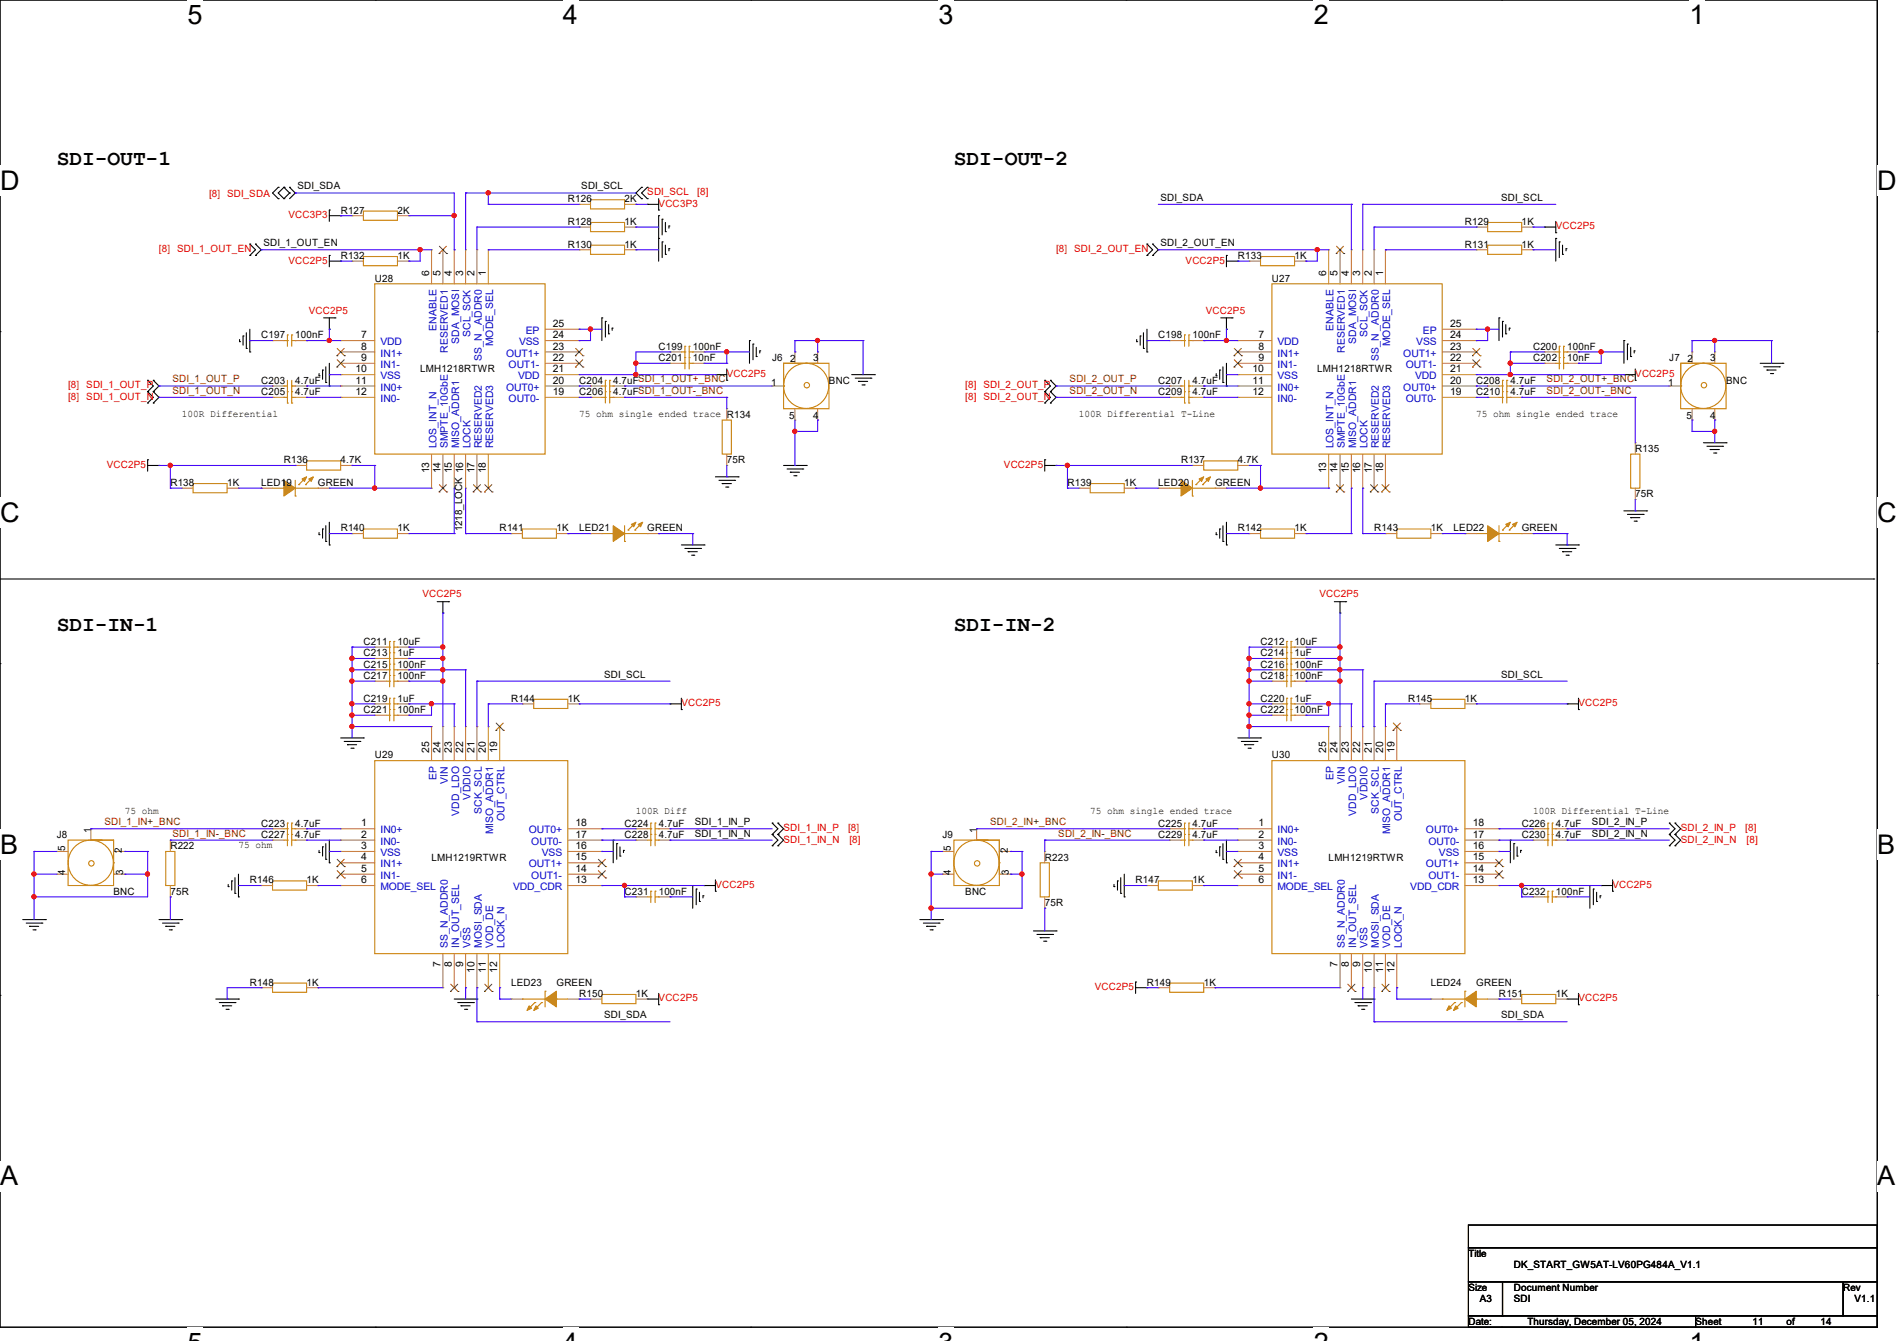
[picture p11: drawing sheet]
<svg xmlns="http://www.w3.org/2000/svg" width="297mm" height="210mm" viewBox="0 0 297 210" stroke-linecap="round" stroke-linejoin="round" font-family="sans-serif">
<defs><g id="words">
<g font-size="4.2">
<text x="29.4" y="3.8">5</text>
<text x="88.1" y="3.8">4</text>
<text x="146.9" y="3.8">3</text>
<text x="205.7" y="3.8">2</text>
<text x="264.5" y="3.8">1</text>
<text x="0" y="29.8">D</text>
<text x="293.9" y="29.8">D</text>
<text x="0" y="81.7">C</text>
<text x="293.9" y="81.7">C</text>
<text x="0" y="133.7">B</text>
<text x="293.9" y="133.7">B</text>
<text x="0" y="185.6">A</text>
<text x="293.9" y="185.6">A</text>
</g>
<g font-size="3.3">
<text x="8.9" y="25.9">SDI-OUT-1</text>
<text x="149.4" y="25.9">SDI-OUT-2</text>
<text x="8.9" y="98.8">SDI-IN-1</text>
<text x="149.4" y="98.8">SDI-IN-2</text>
</g>
<g font-size="1.6">
<text x="46.6" y="29.7">SDI_SDA</text>
<text x="91" y="29.7">SDI_SCL</text>
<text x="53.3" y="33.4">R127</text>
<text x="62.2" y="33.4">2K</text>
<text x="88.9" y="35.2">R128</text>
<text x="88.9" y="31.7">R126</text>
<text x="97.8" y="35.2">1K</text>
<text x="97.8" y="31.7">2K</text>
<text x="181.7" y="31.5">SDI_SDA</text>
<text x="229.4" y="35.2">R129</text>
<text x="235" y="31.5">SDI_SCL</text>
<text x="238.2" y="35.2">1K</text>
<text x="41.2" y="38.6">SDI_1_OUT_EN</text>
<text x="53.3" y="40.6">R132</text>
<text x="62.2" y="40.6">1K</text>
<text x="88.9" y="38.8">R130</text>
<text x="97.8" y="38.8">1K</text>
<text x="181.7" y="38.6">SDI_2_OUT_EN</text>
<text x="193.8" y="40.6">R133</text>
<text x="202.7" y="40.6">1K</text>
<text x="229.4" y="38.8">R131</text>
<text x="238.2" y="38.8">1K</text>
<text x="58.7" y="44.1">U28</text>
<text x="67.2" y="43.2" transform="rotate(-90 67.2 43.2)">6</text>
<text x="69" y="43.2" transform="rotate(-90 69 43.2)">5</text>
<text x="70.7" y="43.2" transform="rotate(-90 70.7 43.2)">4</text>
<text x="72.5" y="43.2" transform="rotate(-90 72.5 43.2)">3</text>
<text x="74.3" y="43.2" transform="rotate(-90 74.3 43.2)">2</text>
<text x="76.1" y="43.2" transform="rotate(-90 76.1 43.2)">1</text>
<text x="199.1" y="44.1">U27</text>
<text x="207.6" y="43.2" transform="rotate(-90 207.6 43.2)">6</text>
<text x="209.4" y="43.2" transform="rotate(-90 209.4 43.2)">5</text>
<text x="211.2" y="43.2" transform="rotate(-90 211.2 43.2)">4</text>
<text x="213" y="43.2" transform="rotate(-90 213 43.2)">3</text>
<text x="214.8" y="43.2" transform="rotate(-90 214.8 43.2)">2</text>
<text x="216.5" y="43.2" transform="rotate(-90 216.5 43.2)">1</text>
<text x="40.9" y="53">C197</text>
<text x="46.2" y="53">100nF</text>
<text x="56.6" y="53">7</text>
<text x="86.6" y="53">24</text>
<text x="86.6" y="51.2">25</text>
<text x="181.4" y="53">C198</text>
<text x="186.7" y="53">100nF</text>
<text x="197" y="53">7</text>
<text x="227" y="53">24</text>
<text x="227" y="51.2">25</text>
<text x="55.7" y="58.3">10</text>
<text x="56.6" y="54.7">8</text>
<text x="56.6" y="56.5">9</text>
<text x="65.8" y="58.3">LMH1218RTWR</text>
<text x="86.6" y="58.3">21</text>
<text x="86.6" y="56.5">22</text>
<text x="86.6" y="54.7">23</text>
<text x="103.1" y="54.8">C199</text>
<text x="103.1" y="56.6">C201</text>
<text x="108.5" y="54.8">100nF</text>
<text x="108.5" y="56.6">10nF</text>
<text x="120.9" y="56.6">J6</text>
<text x="123.7" y="56.7">2</text>
<text x="127.3" y="56.6">3</text>
<text x="196.1" y="58.3">10</text>
<text x="197" y="54.7">8</text>
<text x="197" y="56.5">9</text>
<text x="206.2" y="58.3">LMH1218RTWR</text>
<text x="227" y="58.3">21</text>
<text x="227" y="56.5">22</text>
<text x="227" y="54.7">23</text>
<text x="240" y="56.6">C202</text>
<text x="240" y="54.8">C200</text>
<text x="245.4" y="56.6">10nF</text>
<text x="245.4" y="54.8">100nF</text>
<text x="261.4" y="56.6">J7</text>
<text x="264.2" y="56.7">2</text>
<text x="267.8" y="56.6">3</text>
<text x="28.4" y="65.2">100R Differential</text>
<text x="40.9" y="60.1">C203</text>
<text x="40.9" y="61.9">C205</text>
<text x="46.2" y="60.1">4.7uF</text>
<text x="46.2" y="61.9">4.7uF</text>
<text x="55.7" y="60.1">11</text>
<text x="55.7" y="61.8">12</text>
<text x="86.6" y="61.8">19</text>
<text x="86.6" y="60.1">20</text>
<text x="90.7" y="61.9">C206</text>
<text x="90.7" y="60.1">C204</text>
<text x="90.7" y="65.2">75 ohm single ended trace R134</text>
<text x="96" y="61.9">4.7uFSDI_1_OUT-_BNC</text>
<text x="96" y="60.1">4.7uFSDI_1_OUT+_BNC</text>
<text x="120.7" y="60.5">1</text>
<text x="123.6" y="65.6">5</text>
<text x="127.3" y="65.6">4</text>
<text x="129.8" y="60.1">BNC</text>
<text x="168.9" y="65.2">100R Differential T-Line</text>
<text x="181.4" y="60.1">C207</text>
<text x="181.4" y="61.9">C209</text>
<text x="186.7" y="60.1">4.7uF</text>
<text x="186.7" y="61.9">4.7uF</text>
<text x="196.1" y="60.1">11</text>
<text x="196.1" y="61.8">12</text>
<text x="227" y="61.8">19</text>
<text x="227" y="60.1">20</text>
<text x="231.1" y="60.1">C208</text>
<text x="231.1" y="61.9">C210</text>
<text x="231.1" y="65.2">75 ohm single ended trace</text>
<text x="236.5" y="60.1">4.7uF</text>
<text x="236.5" y="61.9">4.7uF</text>
<text x="261.2" y="60.5">1</text>
<text x="264" y="65.6">5</text>
<text x="267.8" y="65.6">4</text>
<text x="270.3" y="60.1">BNC</text>
<text x="256" y="70.8">R135</text>
<text x="26.7" y="76.1">R138</text>
<text x="35.6" y="76.1">1K</text>
<text x="40.9" y="76.1">LED19</text>
<text x="44.4" y="72.6">R136</text>
<text x="49.8" y="76.1">GREEN</text>
<text x="53.3" y="72.6">4.7K</text>
<text x="67.2" y="74.1" transform="rotate(-90 67.2 74.1)">13</text>
<text x="69" y="74.1" transform="rotate(-90 69 74.1)">14</text>
<text x="70.7" y="74.1" transform="rotate(-90 70.7 74.1)">15</text>
<text x="74.3" y="74.1" transform="rotate(-90 74.3 74.1)">17</text>
<text x="76.1" y="74.1" transform="rotate(-90 76.1 74.1)">18</text>
<text x="113.8" y="72.6">75R</text>
<text x="167.1" y="76.1">R139</text>
<text x="176" y="76.1">1K</text>
<text x="181.4" y="76.1">LED20</text>
<text x="184.9" y="72.6">R137</text>
<text x="190.2" y="76.1">GREEN</text>
<text x="193.8" y="72.6">4.7K</text>
<text x="207.6" y="74.1" transform="rotate(-90 207.6 74.1)">13</text>
<text x="209.4" y="74.1" transform="rotate(-90 209.4 74.1)">14</text>
<text x="211.2" y="74.1" transform="rotate(-90 211.2 74.1)">15</text>
<text x="213" y="74.1" transform="rotate(-90 213 74.1)">16</text>
<text x="214.8" y="74.1" transform="rotate(-90 214.8 74.1)">17</text>
<text x="216.5" y="74.1" transform="rotate(-90 216.5 74.1)">18</text>
<text x="256" y="77.9">75R</text>
<text x="53.3" y="83.2">R140</text>
<text x="62.2" y="83.2">1K</text>
<text x="72.3" y="83.2" transform="rotate(-90 72.3 83.2)">1218_LOCK 16</text>
<text x="78.2" y="83.2">R141</text>
<text x="87.1" y="83.2">1K</text>
<text x="90.7" y="83.2">LED21</text>
<text x="101.3" y="83.2">GREEN</text>
<text x="193.8" y="83.2">R142</text>
<text x="202.7" y="83.2">1K</text>
<text x="215.1" y="83.2">R143</text>
<text x="224" y="83.2">1K</text>
<text x="227.6" y="83.2">LED22</text>
<text x="238.2" y="83.2">GREEN</text>
<text x="56.9" y="101">C211</text>
<text x="62.2" y="101">10uF</text>
<text x="197.4" y="101">C212</text>
<text x="202.7" y="101">10uF</text>
<text x="56.9" y="104.6">C215</text>
<text x="56.9" y="106.3">C217</text>
<text x="56.9" y="102.8">C213</text>
<text x="62.2" y="104.6">100nF</text>
<text x="62.2" y="106.3">100nF</text>
<text x="62.2" y="102.8">1uF</text>
<text x="94.6" y="106.1">SDI_SCL</text>
<text x="197.4" y="106.3">C218</text>
<text x="197.4" y="102.8">C214</text>
<text x="197.4" y="104.6">C216</text>
<text x="202.7" y="106.3">100nF</text>
<text x="202.7" y="102.8">1uF</text>
<text x="202.7" y="104.6">100nF</text>
<text x="235" y="106.1">SDI_SCL</text>
<text x="56.9" y="109.9">C219</text>
<text x="56.9" y="111.7">C221</text>
<text x="62.2" y="109.9">1uF</text>
<text x="62.2" y="111.7">100nF</text>
<text x="80" y="109.9">R144</text>
<text x="88.9" y="109.9">1K</text>
<text x="197.4" y="111.7">C222</text>
<text x="197.4" y="109.9">C220</text>
<text x="202.7" y="111.7">100nF</text>
<text x="202.7" y="109.9">1uF</text>
<text x="220.5" y="109.9">R145</text>
<text x="229.4" y="109.9">1K</text>
<text x="58.7" y="118.8">U29</text>
<text x="67.2" y="117.9" transform="rotate(-90 67.2 117.9)">25</text>
<text x="69" y="117.9" transform="rotate(-90 69 117.9)">24</text>
<text x="70.7" y="117.9" transform="rotate(-90 70.7 117.9)">23</text>
<text x="72.5" y="117.9" transform="rotate(-90 72.5 117.9)">22</text>
<text x="74.3" y="117.9" transform="rotate(-90 74.3 117.9)">21</text>
<text x="76.1" y="117.9" transform="rotate(-90 76.1 117.9)">20</text>
<text x="77.9" y="117.9" transform="rotate(-90 77.9 117.9)">19</text>
<text x="199.1" y="118.8">U30</text>
<text x="207.6" y="117.9" transform="rotate(-90 207.6 117.9)">25</text>
<text x="209.4" y="117.9" transform="rotate(-90 209.4 117.9)">24</text>
<text x="211.2" y="117.9" transform="rotate(-90 211.2 117.9)">23</text>
<text x="213" y="117.9" transform="rotate(-90 213 117.9)">22</text>
<text x="214.8" y="117.9" transform="rotate(-90 214.8 117.9)">21</text>
<text x="216.5" y="117.9" transform="rotate(-90 216.5 117.9)">20</text>
<text x="218.3" y="117.9" transform="rotate(-90 218.3 117.9)">19</text>
<text x="8.9" y="131.2">J8</text>
<text x="14.3" y="130.5" transform="rotate(-90 14.3 130.5)">1</text>
<text x="19.6" y="127.5">75 ohm</text>
<text x="40.9" y="129.5">C223</text>
<text x="40.9" y="131.2">C227</text>
<text x="46.2" y="129.5">4.7uF</text>
<text x="46.2" y="131.2">4.7uF</text>
<text x="56.6" y="129.4">1</text>
<text x="56.6" y="131.2">2</text>
<text x="90.1" y="131.2">17</text>
<text x="90.1" y="129.4">18</text>
<text x="97.8" y="129.5">C224</text>
<text x="97.8" y="131.2">C228</text>
<text x="99.6" y="127.5">100R Diff</text>
<text x="103.1" y="129.5">4.7uF</text>
<text x="103.1" y="131.2">4.7uF</text>
<text x="108.8" y="129.2">SDI_1_IN_P</text>
<text x="108.8" y="131">SDI_1_IN_N</text>
<text x="147.6" y="131.2">J9</text>
<text x="152.9" y="130.5" transform="rotate(-90 152.9 130.5)">1</text>
<text x="170.7" y="127.5">75 ohm single ended trace</text>
<text x="181.4" y="129.5">C225</text>
<text x="181.4" y="131.2">C229</text>
<text x="186.7" y="129.5">4.7uF</text>
<text x="186.7" y="131.2">4.7uF</text>
<text x="197" y="129.4">1</text>
<text x="197" y="131.2">2</text>
<text x="230.6" y="131.2">17</text>
<text x="230.6" y="129.4">18</text>
<text x="238.3" y="131.2">C230</text>
<text x="238.3" y="129.5">C226</text>
<text x="240" y="127.5">100R Differential T-Line</text>
<text x="243.6" y="131.2">4.7uF</text>
<text x="243.6" y="129.5">4.7uF</text>
<text x="249.3" y="129.2">SDI_2_IN_P</text>
<text x="249.3" y="131">SDI_2_IN_N</text>
<text x="10.2" y="137.1" transform="rotate(-90 10.2 137.1)">4</text>
<text x="10.2" y="133.3" transform="rotate(-90 10.2 133.3)">5</text>
<text x="19.1" y="133.5" transform="rotate(-90 19.1 133.5)">2</text>
<text x="19.3" y="137.1" transform="rotate(-90 19.3 137.1)">3</text>
<text x="26.7" y="133">R222</text>
<text x="37.3" y="132.8">75 ohm</text>
<text x="56.6" y="133">3</text>
<text x="56.6" y="134.7">4</text>
<text x="56.6" y="136.5">5</text>
<text x="67.6" y="134.8">LMH1219RTWR</text>
<text x="90.1" y="136.5">14</text>
<text x="90.1" y="134.7">15</text>
<text x="90.1" y="133">16</text>
<text x="148.9" y="137.1" transform="rotate(-90 148.9 137.1)">4</text>
<text x="148.9" y="133.3" transform="rotate(-90 148.9 133.3)">5</text>
<text x="157.8" y="133.5" transform="rotate(-90 157.8 133.5)">2</text>
<text x="157.9" y="137.1" transform="rotate(-90 157.9 137.1)">3</text>
<text x="163.6" y="134.8">R223</text>
<text x="197" y="133">3</text>
<text x="197" y="134.7">4</text>
<text x="197" y="136.5">5</text>
<text x="208" y="134.8">LMH1219RTWR</text>
<text x="230.6" y="136.5">14</text>
<text x="230.6" y="134.7">15</text>
<text x="230.6" y="133">16</text>
<text x="17.8" y="140.1">BNC</text>
<text x="26.7" y="140.1">75R</text>
<text x="39.1" y="138.3">R146</text>
<text x="48" y="138.3">1K</text>
<text x="56.6" y="138.3">6</text>
<text x="90.1" y="138.3">13</text>
<text x="97.8" y="140.1">C231</text>
<text x="103.1" y="140.1">100nF</text>
<text x="151.1" y="140.1">BNC</text>
<text x="163.6" y="141.9">75R</text>
<text x="177.8" y="138.3">R147</text>
<text x="186.7" y="138.3">1K</text>
<text x="197" y="138.3">6</text>
<text x="230.6" y="138.3">13</text>
<text x="238.3" y="140.1">C232</text>
<text x="243.6" y="140.1">100nF</text>
<text x="39.1" y="154.3">R148</text>
<text x="48" y="154.3">1K</text>
<text x="69" y="151.5" transform="rotate(-90 69 151.5)">7</text>
<text x="70.7" y="151.5" transform="rotate(-90 70.7 151.5)">8</text>
<text x="72.5" y="151.5" transform="rotate(-90 72.5 151.5)">9</text>
<text x="74.3" y="152.4" transform="rotate(-90 74.3 152.4)">10</text>
<text x="76.1" y="152.4" transform="rotate(-90 76.1 152.4)">11</text>
<text x="77.9" y="152.4" transform="rotate(-90 77.9 152.4)">12</text>
<text x="80" y="154.3">LED23</text>
<text x="87.1" y="154.3">GREEN</text>
<text x="179.6" y="154.3">R149</text>
<text x="188.5" y="154.3">1K</text>
<text x="209.4" y="151.5" transform="rotate(-90 209.4 151.5)">7</text>
<text x="211.2" y="151.5" transform="rotate(-90 211.2 151.5)">8</text>
<text x="213" y="151.5" transform="rotate(-90 213 151.5)">9</text>
<text x="214.8" y="152.4" transform="rotate(-90 214.8 152.4)">10</text>
<text x="216.5" y="152.4" transform="rotate(-90 216.5 152.4)">11</text>
<text x="218.3" y="152.4" transform="rotate(-90 218.3 152.4)">12</text>
<text x="224" y="154.3">LED24</text>
<text x="231.1" y="154.3">GREEN</text>
<text x="90.7" y="156.1">R150</text>
<text x="94.6" y="159.5">SDI_SDA</text>
<text x="99.6" y="156.1">1K</text>
<text x="234.7" y="156.1">R151</text>
<text x="235" y="159.5">SDI_SDA</text>
<text x="243.6" y="156.1">1K</text>
<text x="229.9" y="196.8">Title</text>
<text x="229.9" y="202.2">Size</text>
<text x="231.7" y="204">A3</text>
<text x="237" y="202.2">Document Number</text>
<text x="237" y="204">SDI</text>
<text x="237" y="198.6">DK_START_GW5AT-LV60PG484A_V1.1</text>
<text x="288.6" y="202.2">Rev</text>
<text x="290.4" y="204">V1.1</text>
<text x="229.9" y="207.5">Date:</text>
<text x="239.1" y="207.5">Thursday, December 05, 2024</text>
<text x="265.5" y="207.5">Sheet</text>
<text x="274.4" y="207.5">11</text>
<text x="279.7" y="207.5">of</text>
<text x="285" y="207.5">14</text>
</g>
<g font-size="1.6" fill="#f00">
<text x="32.7" y="30.8">[8]</text>
<text x="35.6" y="30.8">SDI_SDA</text>
<text x="45.2" y="34.2">VCC3P3</text>
<text x="101.3" y="30.6">SDI_SCL</text>
<text x="103.1" y="32.4">VCC3P3</text>
<text x="109.2" y="30.6">[8]</text>
<text x="243.6" y="35.9">VCC2P5</text>
<text x="24.9" y="39.5">[8] SDI_1_OUT_EN</text>
<text x="45.2" y="41.3">VCC2P5</text>
<text x="165.4" y="39.5">[8] SDI_2_OUT_EN</text>
<text x="185.6" y="41.3">VCC2P5</text>
<text x="48.3" y="49.1">VCC2P5</text>
<text x="188.8" y="49.1">VCC2P5</text>
<text x="113.8" y="59.1">VCC2P5</text>
<text x="256" y="59.1">VCC2P5</text>
<text x="10.7" y="60.8">[8] SDI_1_OUT_P</text>
<text x="10.7" y="62.6">[8] SDI_1_OUT_N</text>
<text x="151.1" y="60.8">[8] SDI_2_OUT_P</text>
<text x="151.1" y="62.6">[8] SDI_2_OUT_N</text>
<text x="16.7" y="73.3">VCC2P5</text>
<text x="157.2" y="73.3">VCC2P5</text>
<text x="66.1" y="93.6">VCC2P5</text>
<text x="206.6" y="93.6">VCC2P5</text>
<text x="106.7" y="110.6">VCC2P5</text>
<text x="247.1" y="110.6">VCC2P5</text>
<text x="122.7" y="130.2">SDI_1_IN_P</text>
<text x="122.7" y="131.9">SDI_1_IN_N</text>
<text x="132.8" y="130.2">[8]</text>
<text x="133" y="131.9">[8]</text>
<text x="263.1" y="130.2">SDI_2_IN_P</text>
<text x="263.1" y="131.9">SDI_2_IN_N</text>
<text x="273.3" y="130.2">[8]</text>
<text x="273.5" y="131.9">[8]</text>
<text x="112" y="139.1">VCC2P5</text>
<text x="252.5" y="139.1">VCC2P5</text>
<text x="171.4" y="155.1">VCC2P5</text>
<text x="103.1" y="156.8">VCC2P5</text>
<text x="247.1" y="156.8">VCC2P5</text>
</g>
<g font-size="1.6" fill="#00c">
<text x="68.3" y="51.8" transform="rotate(-90 68.3 51.8)">ENABLE</text>
<text x="71.9" y="53.8" transform="rotate(-90 71.9 53.8)">SDA_MOSI</text>
<text x="73.7" y="52.8" transform="rotate(-90 73.7 52.8)">SCL_SCK</text>
<text x="82.3" y="52.3">EP</text>
<text x="208.8" y="51.8" transform="rotate(-90 208.8 51.8)">ENABLE</text>
<text x="212.3" y="53.8" transform="rotate(-90 212.3 53.8)">SDA_MOSI</text>
<text x="214.1" y="52.8" transform="rotate(-90 214.1 52.8)">SCL_SCK</text>
<text x="222.8" y="52.3">EP</text>
<text x="59.6" y="54.1">VDD</text>
<text x="59.6" y="55.8">IN1+</text>
<text x="59.6" y="57.6">IN1-</text>
<text x="59.6" y="59.4">VSS</text>
<text x="70.1" y="55.3" transform="rotate(-90 70.1 55.3)">RESERVED1</text>
<text x="75.4" y="56.5" transform="rotate(-90 75.4 56.5)">SS_N _ADDR0</text>
<text x="77.2" y="54.2" transform="rotate(-90 77.2 54.2)">MODE_SEL</text>
<text x="79.2" y="55.8">OUT1+</text>
<text x="79.6" y="57.6">OUT1-</text>
<text x="81.1" y="59.4">VDD</text>
<text x="81.3" y="54.1">VSS</text>
<text x="200" y="54.1">VDD</text>
<text x="200" y="55.8">IN1+</text>
<text x="200" y="57.6">IN1-</text>
<text x="200" y="59.4">VSS</text>
<text x="210.6" y="55.3" transform="rotate(-90 210.6 55.3)">RESERVED1</text>
<text x="215.9" y="56.5" transform="rotate(-90 215.9 56.5)">SS_N _ADDR0</text>
<text x="217.7" y="54.2" transform="rotate(-90 217.7 54.2)">MODE_SEL</text>
<text x="219.7" y="55.8">OUT1+</text>
<text x="220.1" y="57.6">OUT1-</text>
<text x="221.6" y="59.4">VDD</text>
<text x="221.7" y="54.1">VSS</text>
<text x="59.6" y="61.2">IN0+</text>
<text x="59.6" y="63">IN0-</text>
<text x="79.2" y="61.2">OUT0+</text>
<text x="79.6" y="63">OUT0-</text>
<text x="200" y="61.2">IN0+</text>
<text x="200" y="63">IN0-</text>
<text x="219.7" y="61.2">OUT0+</text>
<text x="220.1" y="63">OUT0-</text>
<text x="68.3" y="70.2" transform="rotate(-90 68.3 70.2)">LOS_INT_N</text>
<text x="70.1" y="70.2" transform="rotate(-90 70.1 70.2)">SMPTE_10GbE</text>
<text x="71.9" y="70.2" transform="rotate(-90 71.9 70.2)">MISO_ADDR1</text>
<text x="73.7" y="70.2" transform="rotate(-90 73.7 70.2)">LOCK</text>
<text x="75.4" y="70.2" transform="rotate(-90 75.4 70.2)">RESERVED2</text>
<text x="77.2" y="70.2" transform="rotate(-90 77.2 70.2)">RESERVED3</text>
<text x="208.8" y="70.2" transform="rotate(-90 208.8 70.2)">LOS_INT_N</text>
<text x="210.6" y="70.2" transform="rotate(-90 210.6 70.2)">SMPTE_10GbE</text>
<text x="212.3" y="70.2" transform="rotate(-90 212.3 70.2)">MISO_ADDR1</text>
<text x="214.1" y="70.2" transform="rotate(-90 214.1 70.2)">LOCK</text>
<text x="215.9" y="70.2" transform="rotate(-90 215.9 70.2)">RESERVED2</text>
<text x="217.7" y="70.2" transform="rotate(-90 217.7 70.2)">RESERVED3</text>
<text x="68.3" y="122.2" transform="rotate(-90 68.3 122.2)">EP</text>
<text x="70.1" y="122.8" transform="rotate(-90 70.1 122.8)">VIN</text>
<text x="73.7" y="125.2" transform="rotate(-90 73.7 125.2)">VDDIO</text>
<text x="208.8" y="122.2" transform="rotate(-90 208.8 122.2)">EP</text>
<text x="210.6" y="122.8" transform="rotate(-90 210.6 122.8)">VIN</text>
<text x="214.1" y="125.2" transform="rotate(-90 214.1 125.2)">VDDIO</text>
<text x="59.6" y="130.5">IN0+</text>
<text x="71.9" y="127.7" transform="rotate(-90 71.9 127.7)">VDD_LDO</text>
<text x="75.4" y="127.5" transform="rotate(-90 75.4 127.5)">SCK_SCL</text>
<text x="77.2" y="130.6" transform="rotate(-90 77.2 130.6)">MISO_ADDR1</text>
<text x="79" y="128.6" transform="rotate(-90 79 128.6)">OUT_CTRL</text>
<text x="82.8" y="130.5">OUT0+</text>
<text x="200" y="130.5">IN0+</text>
<text x="212.3" y="127.7" transform="rotate(-90 212.3 127.7)">VDD_LDO</text>
<text x="215.9" y="127.5" transform="rotate(-90 215.9 127.5)">SCK_SCL</text>
<text x="217.7" y="130.6" transform="rotate(-90 217.7 130.6)">MISO_ADDR1</text>
<text x="219.5" y="128.6" transform="rotate(-90 219.5 128.6)">OUT_CTRL</text>
<text x="223.3" y="130.5">OUT0+</text>
<text x="59.6" y="132.3">IN0-</text>
<text x="59.6" y="134.1">VSS</text>
<text x="59.6" y="135.8">IN1+</text>
<text x="59.6" y="137.6">IN1-</text>
<text x="82.8" y="135.8">OUT1+</text>
<text x="83.2" y="137.6">OUT1-</text>
<text x="83.2" y="132.3">OUT0-</text>
<text x="84.8" y="134.1">VSS</text>
<text x="200" y="132.3">IN0-</text>
<text x="200" y="134.1">VSS</text>
<text x="200" y="135.8">IN1+</text>
<text x="200" y="137.6">IN1-</text>
<text x="223.3" y="135.8">OUT1+</text>
<text x="223.6" y="137.6">OUT1-</text>
<text x="223.6" y="132.3">OUT0-</text>
<text x="225.3" y="134.1">VSS</text>
<text x="59.6" y="139.4">MODE_SEL</text>
<text x="80.3" y="139.4">VDD_CDR</text>
<text x="200" y="139.4">MODE_SEL</text>
<text x="220.8" y="139.4">VDD_CDR</text>
<text x="70.1" y="148.5" transform="rotate(-90 70.1 148.5)">SS_N_ADDR0</text>
<text x="71.9" y="148.5" transform="rotate(-90 71.9 148.5)">IN_OUT_SEL</text>
<text x="73.7" y="148.5" transform="rotate(-90 73.7 148.5)">VSS</text>
<text x="75.4" y="148.5" transform="rotate(-90 75.4 148.5)">MOSI_SDA</text>
<text x="77.2" y="148.5" transform="rotate(-90 77.2 148.5)">VOD_DE</text>
<text x="79" y="148.5" transform="rotate(-90 79 148.5)">LOCK_N</text>
<text x="210.6" y="148.5" transform="rotate(-90 210.6 148.5)">SS_N_ADDR0</text>
<text x="212.3" y="148.5" transform="rotate(-90 212.3 148.5)">IN_OUT_SEL</text>
<text x="214.1" y="148.5" transform="rotate(-90 214.1 148.5)">VSS</text>
<text x="215.9" y="148.5" transform="rotate(-90 215.9 148.5)">MOSI_SDA</text>
<text x="217.7" y="148.5" transform="rotate(-90 217.7 148.5)">VOD_DE</text>
<text x="219.5" y="148.5" transform="rotate(-90 219.5 148.5)">LOCK_N</text>
</g>
<g font-size="1.6" fill="#800000">
<text x="27" y="59.9">SDI_1_OUT_P</text>
<text x="167.5" y="59.9">SDI_2_OUT_P</text>
<text x="242.1" y="59.9">SDI_2_OUT+_BNC</text>
<text x="27" y="61.7">SDI_1_OUT_N</text>
<text x="167.5" y="61.7">SDI_2_OUT_N</text>
<text x="242.1" y="61.7">SDI_2_OUT-_BNC</text>
<text x="16.3" y="129.2">SDI_1_IN+_BNC</text>
<text x="27" y="131">SDI_1_IN-_BNC</text>
<text x="155" y="129.2">SDI_2_IN+_BNC</text>
<text x="165.7" y="131">SDI_2_IN-_BNC</text>
</g>
</g></defs>
<path d="M0 0h293.9v207.9h-293.9z" fill="none" stroke="#000" stroke-width=".17"/>
<g fill="#fff">
<path d="M29.4 0h2.3v4.7h-2.3z"/>
<path d="M29.4 207.9h2.3v2.1h-2.3z"/>
</g>
<path d="M58.8 0h.1M58.8 207.9h.1" fill="none" stroke="#000" stroke-width=".17"/>
<g fill="#fff">
<path d="M88.1 0h2.4v4.7h-2.4z"/>
<path d="M88.1 207.9h2.4v2.1h-2.4z"/>
</g>
<path d="M117.6 0h.1M117.6 207.9h.1" fill="none" stroke="#000" stroke-width=".17"/>
<g fill="#fff">
<path d="M146.9 0h2.4v4.7h-2.4z"/>
<path d="M146.9 207.9h2.4v2.1h-2.4z"/>
</g>
<path d="M176.3 0h.1M176.3 207.9h.1" fill="none" stroke="#000" stroke-width=".17"/>
<g fill="#fff">
<path d="M205.7 0h2.4v4.7h-2.4z"/>
<path d="M205.7 207.9h2.4v2.1h-2.4z"/>
</g>
<path d="M235.1 0h.1M235.1 207.9h.1" fill="none" stroke="#000" stroke-width=".17"/>
<g fill="#fff">
<path d="M264.5 0h2.4v4.7h-2.4z"/>
<path d="M264.5 207.9h2.4v2.1h-2.4z"/>
<path d="M0 26h3v4.7h-3z"/>
<path d="M293.9 26h3.1v4.7h-3.1z"/>
<path d="M0 77.9h3v4.7h-3z"/>
<path d="M293.9 77.9h3.1v4.7h-3.1z"/>
</g>
<path d="M0 51.9h.1M293.9 51.9h.1" fill="none" stroke="#000" stroke-width=".17"/>
<g fill="#fff">
<path d="M0 129.9h2.8v4.7h-2.8z"/>
<path d="M293.9 129.9h2.9v4.7h-2.9z"/>
</g>
<path d="M0 103.9h.1M293.9 103.9h.1" fill="none" stroke="#000" stroke-width=".17"/>
<g fill="#fff">
<path d="M0 181.8h2.8v4.8h-2.8z"/>
<path d="M293.8 181.8h3v4.8h-3z"/>
</g>
<g fill="none" stroke="#000" stroke-width=".17">
<path d="M39.1 38.2h.1M39.1 38.2l.9 .9-.9 .9M40 38.2h.1M40 38.2l.9 .9-.9 .9M43.6 31.1h.1M43.6 29.3h.1M43.6 29.3l-.9 .9 .9 .9M44.4 31.1h.1M44.4 29.3h.1M44.4 29.3l-.8 .9 .8 .9M44.4 29.3l.9 .9M45.3 29.3h.1"/>
<path d="M45.3 30.2h.1M45.3 29.3l.9 .9M45.3 30.2l-.9 .9M46.2 30.2h.1M46.2 30.2l-.9 .9M51.6 32.9h.1M51.6 33.8h1.7M51.6 32.9v1.8M53.3 33.8h.1M100.5 29.3h.1M100.5 31.1h.1M100.5 29.3l-.9 .9 .9 .9"/>
<path d="M101.3 32h.1M101.3 31.1h.1M101.3 29.3h.1M101.3 32h1.8M101.3 29.3l-.8 .9 .8 .9M103.1 32.9h.1M103.1 33.8h.1M103.1 37.3h.1M103.1 31.1v1.8M103.1 33.8v7.1M103.7 34.3h.1M103.7 37.9h.1"/>
<path d="M103.7 34.3v2.5M103.7 37.9v2.4M104.2 36.3h.1M104.2 39.8h.1M104.2 34.8v1.5M104.2 38.4v1.4M104.7 35.4h.1M104.7 38.9h.1M104.7 35.4v.3M104.7 38.9v.4M179.6 38.2h.1M179.6 38.2l.9 .9-.9 .9"/>
<path d="M180.5 38.2h.1M180.5 38.2l.9 .9-.9 .9M241.8 35.6h.1M241.8 35.6h1.8M243.6 36.4h.1M243.6 37.3h.1M243.6 34.7v1.7M243.6 37.3v3.6M244.1 37.9h.1M244.1 37.9v2.4M244.6 39.8h.1M244.6 38.4v1.4"/>
<path d="M245.2 38.9h.1M245.2 38.9v.4M23.1 59.6h.1M23.1 59.6l.9 .9-.9 .8M24 59.6h.1M24 59.6l.9 .9-.9 .8M37.5 53.5h.1M37.5 53.2v.3M38.1 52.6h.1M38.1 52.6v1.5M38.6 54.6h.1M38.6 52.1v2.5"/>
<path d="M39.1 55.1h.1M39.1 40h.1M39.1 51.6v3.5M40 40h.1M50 58.8h.1M50 58.5v.3M50.5 58h.1M50.5 58v1.4M50.7 49.8h1.8M51 59.9h.1M51 57.4v2.5M51.6 40h.1"/>
<path d="M51.6 51.6h.1M51.6 40v1.8M51.6 49.8v1.8M51.6 56.9v3.6M51.6 40.9h1.7M52.5 49.8h.1M53.3 40.9h.1M94.2 49.8h.1M94.2 49.8v3.5M94.8 50.3h.1M94.8 50.3v2.5M95.3 52.3h.1"/>
<path d="M95.3 50.8v1.5M95.8 51.4h.1M95.8 51.4v.3M112 58.7h.1M112 58.7h1.8M113.8 59.6h.1M113.8 57.8v1.8M117.3 53.3h.1M117.3 53.3v3.6M117.9 53.9h.1M117.9 53.9v2.4M118.4 55.8h.1"/>
<path d="M118.4 54.4v1.4M119 54.9h.1M119 54.9v.4M133.3 58.7h3.6M133.9 59.2h2.5M134.4 59.7h.1M134.4 59.7h1.4M136.4 59.2h.1M136.9 58.7h.1M163.6 59.6h.1M163.6 59.6l.9 .9-.9 .8M164.5 59.6h.1"/>
<path d="M164.5 59.6l.9 .9-.9 .8M178 53.5h.1M178 53.2v.3M178.5 52.6h.1M178.5 52.6v1.5M179 54.6h.1M179 52.1v2.5M179.6 55.1h.1M179.6 40h.1M179.6 51.6v3.5M180.5 40h.1M190.4 58.8h.1"/>
<path d="M190.4 58.5v.3M191 58h.1M191 58v1.4M191.1 49.8h1.8M191.5 59.9h.1M191.5 57.4v2.5M192 40h.1M192 51.6h.1M192 40.9h1.8M192 40v1.8M192 49.8v1.8M192 56.9v3.6"/>
<path d="M192.9 49.8h.1M193.8 40.9h.1M234.7 49.8h.1M234.7 49.8v3.5M235.2 50.3h.1M235.2 50.3v2.5M235.8 52.3h.1M235.8 50.8v1.5M236.3 51.4h.1M236.3 51.4v.3M254.3 58.7h.1M254.3 53.3h.1"/>
<path d="M254.3 58.7h1.7M254.3 53.3v3.6M254.8 53.9h.1M254.8 53.9v2.4M255.3 55.8h.1M255.3 54.4v1.4M255.9 54.9h.1M255.9 54.9v.4M256 59.6h.1M256 57.8v1.8M275.6 56.9h3.5M276.1 57.4h2.5"/>
<path d="M276.6 58h.1M276.6 58h1.5M277.2 58.5h.3M277.5 58.5h.1M278.6 57.4h.1M279.1 56.9h.1M23.1 72h.1M23.1 61.3h.1M23.1 63.1h.1M23.1 72.9h1.8M23.1 72v1.8M23.1 61.3l.9 .9-.9 .9"/>
<path d="M24 61.3h.1M24 63.1h.1M24 61.3l.9 .9-.9 .9M24.9 72.9h.1M51.6 60.5h.1M112 74.7h3.6M112.6 75.2h2.4M113.1 75.7h.1M113.1 75.7h1.4M113.6 76.3h.4M114 76.3h.1M115 75.2h.1"/>
<path d="M115.6 74.7h.1M122.7 72.9h3.5M123.2 73.4h2.5M123.7 74h.1M123.7 74h1.5M124.3 74.5h.3M124.6 74.5h.1M125.7 73.4h.1M126.2 72.9h.1M135 60.3h.3M135.3 60.3h.1M163.6 72h.1"/>
<path d="M163.6 61.3h.1M163.6 63.1h.1M163.6 72.9h1.8M163.6 72v1.8M163.6 61.3l.9 .9-.9 .9M164.5 61.3h.1M164.5 63.1h.1M164.5 61.3l.9 .9-.9 .9M165.4 72.9h.1M192 60.5h.1M266.7 69.3h3.6M267.3 69.9h2.4"/>
<path d="M267.8 70.4h.1M267.8 70.4h1.4M268.3 71h.3M268.6 71h.1M269.7 69.9h.1M270.3 69.3h.1M0 90.7h293.4M50 83.7h.1M50 83.4v.3M50.5 82.8h.1M50.5 82.8v1.5M51 84.8h.1"/>
<path d="M51 82.3v2.5M51.6 85.3h.1M51.6 81.8v3.5M68.5 94.2h1.7M69.3 96h.1M69.3 94.2v1.8M70.2 94.2h.1M106.7 85.3h3.5M107.2 85.9h2.5M107.7 86.4h.1M107.7 86.4h1.5M108.3 87h.3"/>
<path d="M108.6 87h.1M109.7 85.9h.1M110.2 85.3h.1M190.4 83.7h.1M190.4 83.4v.3M191 82.8h.1M191 82.8v1.5M191.5 84.8h.1M191.5 82.3v2.5M192 85.3h.1M192 81.8v3.5M208.9 94.2h1.8"/>
<path d="M209.8 96h.1M209.8 94.2v1.8M210.7 94.2h.1M243.6 85.3h3.5M244.1 85.9h2.5M244.6 86.4h.1M244.6 86.4h1.5M245.2 87h.3M245.5 87h.1M246.6 85.9h.1M247.1 85.3h.1M254.3 80h3.5"/>
<path d="M254.8 80.6h2.5M255.3 81.1h.1M255.3 81.1h1.5M255.9 81.6h.3M256.2 81.6h.1M257.3 80.6h.1M257.8 80h.1M293.4 90.7h.1M53.3 115.6h3.6M53.9 116.1h2.4M54.4 116.6h.1M54.4 116.6h1.4"/>
<path d="M54.9 117.2h.4M55.3 117.2h.1M56.3 116.1h.1M56.9 115.6h.1M104.9 110.2h.1M104.9 110.2h1.8M106.7 111.1h.1M106.7 109.3v1.8M193.8 115.6h3.6M194.4 116.1h2.4M194.9 116.6h.1M194.9 116.6h1.4"/>
<path d="M195.4 117.2h.3M195.7 117.2h.1M196.8 116.1h.1M197.4 115.6h.1M245.4 110.2h.1M245.4 110.2h1.7M247.1 111.1h.1M247.1 109.3v1.8M35.7 138.9h.1M35.7 138.5v.4M36.3 138h.1M36.3 138v1.4"/>
<path d="M36.8 139.9h.1M36.8 137.5v2.4M37.3 136.9v3.6M50 133.5h.1M50 133.2v.3M50.5 132.6h.1M50.5 132.6v1.5M51 134.6h.1M51 132.1v2.5M51.6 135.1h.1M51.6 131.6v3.5M96 131.6h.1"/>
<path d="M96 131.6v3.5M96.6 132.1h.1M96.6 132.1v2.5M97.1 134.1h.1M97.1 132.6v1.5M97.6 133.2h.1M97.6 133.2v.3M108.5 138.7h.1M108.5 138.7v3.5M109 139.2h.1M109 139.2v2.5M109.5 139.7v1.5"/>
<path d="M110.2 138.7h.1M110.2 138.7h1.8M112 139.6h.1M112 137.8v1.8M120.9 130.7h.1M120.9 128.9h.1M120.9 132.5h.1M120.9 128.9l.9 .9-.9 .9M120.9 130.7l.9 .9-.9 .9M121.8 130.7h.1M121.8 128.9h.1M121.8 132.5h.1"/>
<path d="M121.8 128.9l.9 .9-.9 .9M121.8 130.7l.9 .9-.9 .9M174.4 138.9h.1M174.4 138.5v.4M175 138h.1M175 138v1.4M175.5 139.9h.1M175.5 137.5v2.4M176 136.9v3.6M190.4 133.5h.1M190.4 133.2v.3M191 132.6h.1"/>
<path d="M191 132.6v1.5M191.5 134.6h.1M191.5 132.1v2.5M192 135.1h.1M192 131.6v3.5M236.5 131.6h.1M236.5 131.6v3.5M237 132.1h.1M237 132.1v2.5M237.5 134.1h.1M237.5 132.6v1.5M238.1 133.2h.1"/>
<path d="M238.1 133.2v.3M248.9 138.7h.1M248.9 138.7v3.5M249.5 139.2h.1M249.5 139.2v2.5M250 139.7v1.5M250.7 138.7h.1M250.7 138.7h1.8M252.5 139.6h.1M252.5 137.8v1.8M261.4 130.7h.1M261.4 128.9h.1"/>
<path d="M261.4 132.5h.1M261.4 128.9l.9 .9-.9 .9M261.4 130.7l.9 .9-.9 .9M262.3 130.7h.1M262.3 128.9h.1M262.3 132.5h.1M262.3 128.9l.8 .9-.8 .9M262.3 130.7l.8 .9-.8 .9M0 155.9h.1M3.6 144h3.5M4.1 144.6h2.5M4.6 145.1h.1"/>
<path d="M4.6 145.1h1.5M5.2 145.6h.3M5.5 145.6h.1M6.6 144.6h.1M7.1 144h.1M24.9 144h3.5M25.4 144.6h2.5M26 145.1h.1M26 145.1h1.4M26.5 145.6h.3M26.8 145.6h.1M27.9 144.6h.1"/>
<path d="M28.4 144h.1M33.8 156.5h3.5M34.3 157h2.5M34.8 157.5h.1M34.8 157.5h1.5M35.4 158.1h.3M35.7 158.1h.1M36.8 157h.1M37.3 140.5h.1M37.3 156.5h.1M71.1 156.5h3.6M71.7 157h2.4"/>
<path d="M72.2 157.5h.1M72.2 157.5h1.4M72.7 158.1h.4M73.1 158.1h.1M74.1 157h.1M74.7 156.5h.1M101.3 156.5h.1M101.3 156.5h1.8M103.1 157.4h.1M103.1 155.6v1.8M109.5 141.2h.1M110.1 140.3h.1"/>
<path d="M110.1 140.3v.3M144 144h3.6M144.6 144.6h2.4M145.1 145.1h.1M145.1 145.1h1.4M145.6 145.6h.4M146 145.6h.1M147 144.6h.1M147.6 144h.1M161.8 145.8h3.6M162.3 146.3h2.5M162.9 146.9h.1"/>
<path d="M162.9 146.9h1.4M163.4 147.4h.3M163.7 147.4h.1M164.8 146.3h.1M165.4 145.8h.1M176 140.5h.1M177.8 153.8h.1M177.8 154.7h1.8M177.8 153.8v1.8M179.6 154.7h.1M211.6 156.5h3.5M212.1 157h2.5"/>
<path d="M212.6 157.5h.1M212.6 157.5h1.5M213.2 158.1h.3M213.5 158.1h.1M214.6 157h.1M215.1 156.5h.1M245.4 156.5h.1M245.4 156.5h1.7M247.1 157.4h.1M247.1 155.6v1.8M250 141.2h.1M250.5 140.3h.1"/>
<path d="M250.5 140.3v.3M293.9 155.9h.1M229.9 191.9h64v3.5h-64zM229.9 195.4h64v5.3h-64zM229.9 200.7h5.3v5.4h-5.3zM229.9 206.1h35.6v1.8h-35.6zM235.2 200.7h53.4v5.4h-53.4zM265.5 206.1h28.4v1.8h-28.4zM288.6 200.7h5.3v5.4h-5.3z"/>
</g>
<g fill="none" stroke="#cc8006" stroke-width=".17">
<path d="M56.9 33.1h5.3v1.4h-5.3zM92.5 38.4h5.3v1.4h-5.3zM92.5 34.8h5.3v1.5h-5.3zM92.5 31.3h5.3v1.4h-5.3zM232.9 38.4h5.4v1.4h-5.4zM232.9 34.8h5.4v1.5h-5.4zM44.4 53.3h.6M45 52.5h.1M45 53.3h.1M45 52.5v1.7M45 59.6v3.5M45.7 52.5h.1"/>
<path d="M45.7 52.5v1.7M45.7 59.6v3.5M45.7 53.3h.5M46.2 53.3h.1M56.9 40.2h5.3v1.4h-5.3zM58.7 44.4h26.6v26.7h-26.6zM94.8 59.6h.1M94.8 59.6v3.5M95.5 59.6h.1M95.5 59.6v3.5M106.7 56.9h.5M106.7 55.1h.5"/>
<path d="M107.2 54.2h.1M107.2 55.1h.1M107.2 56h.1M107.2 56.9h.1M107.2 54.2v3.6M107.9 54.2h.1M107.9 56h.1M107.9 56.9h.6M107.9 54.2v3.6M107.9 55.1h.6M108.5 55.1h.1M108.5 56.9h.1"/>
<path d="M122.7 56.9h7.1v7.1h-7.1zM126.2 56.9h.1M128 56.9h.1M128 56.9h-5.3v3.6M184.9 53.3h.6M185.5 52.5h.1M185.5 53.3h.1M185.5 52.5v1.7M185.5 59.6v3.5M186.1 52.5h.1M186.1 52.5v1.7M186.1 59.6v3.5"/>
<path d="M186.1 53.3h.6M186.7 53.3h.1M197.4 40.2h5.3v1.4h-5.3zM199.1 44.4h26.7v26.7h-26.7zM235.2 59.6h.1M235.2 59.6v3.5M235.9 59.6h.1M235.9 59.6v3.5M243.6 56.9h.5M243.6 55.1h.5M244.1 56h.1M244.1 56.9h.1"/>
<path d="M244.1 54.2h.1M244.1 55.1h.1M244.1 54.2v3.6M244.8 56h.1M244.8 54.2h.1M244.8 54.2v3.6M244.8 56.9h.6M244.8 55.1h.6M245.4 56.9h.1M245.4 55.1h.1M263.1 56.9h7.2v7.1h-7.2zM266.7 56.9h.1"/>
<path d="M268.5 56.9h.1M268.5 56.9h-5.4v3.6M30.2 75.7h5.4v1.5h-5.4zM42.7 76.5h1.7M44.4 60.5h.1M44.4 76.5h.1M44.4 62.2h.1M44.4 60.5h.6M44.4 62.2h.6M45 61.3h.1M45 63.1h.1M45.7 61.3h.1"/>
<path d="M45.7 60.5h.1M45.7 63.1h.1M45.7 62.2h.1M45.7 60.5h.5M45.7 62.2h.5M46.2 77.7h.1M46.2 75.2v2.5M46.2 76.5h3.6M46.8 75.9h.1M47.8 75.9h.1M47.8 74.8l-1 1.1M48 72.2h5.3v1.4h-5.3z"/>
<path d="M48.9 74.8l-1.1 1.1M49.8 76.5h.1M94.2 60.5h.6M94.2 62.2h.6M94.8 61.3h.1M94.8 62.2h.1M94.8 60.5h.1M95.5 61.3h.1M95.5 60.5h.5M95.5 62.2h.5M96 62.2h.1M96 60.5h.1"/>
<path d="M113.1 65.8h1.4v5.3h-1.4zM122.7 60.5h.1M170.7 75.7h5.3v1.5h-5.3zM183.1 76.5h1.8M184.9 60.5h.1M184.9 76.5h.1M184.9 62.2h.1M184.9 60.5h.6M184.9 62.2h.6M185.5 61.3h.1M185.5 63.1h.1M186.1 61.3h.1"/>
<path d="M186.1 60.5h.1M186.1 63.1h.1M186.1 62.2h.1M186.1 60.5h.6M186.1 62.2h.6M186.7 77.7h.1M186.7 76.5h3.5M186.7 75.2v2.5M187.2 75.9h.1M188.3 75.9h.1M188.3 74.8l-1.1 1.1M188.5 72.2h5.3v1.4h-5.3z"/>
<path d="M189.4 74.8l-1.1 1.1M190.2 76.5h.1M234.7 60.5h.5M234.7 62.2h.5M235.2 60.5h.1M235.2 61.3h.1M235.2 62.2h.1M235.9 61.3h.1M235.9 60.5h.6M235.9 62.2h.6M236.5 60.5h.1M236.5 62.2h.1"/>
<path d="M255.3 71.1h1.5v5.4h-1.5zM263.1 60.5h.1M56.9 82.8h5.3v1.5h-5.3zM81.8 82.8h5.3v1.5h-5.3zM94.2 83.6h1.8M96 83.6h.1M97.8 84.8h.1M97.8 83.6h3.5M97.8 82.3v2.5M98.3 83h.1M99.4 83h.1M99.4 82l-1.1 1"/>
<path d="M100.5 82l-1.1 1M101.3 83.6h.1M197.4 82.8h5.3v1.5h-5.3zM218.7 82.8h5.3v1.5h-5.3zM231.1 83.6h1.8M232.9 83.6h.1M234.7 84.8h.1M234.7 82.3v2.5M234.7 83.6h3.6M235.2 83h.1M236.3 83h.1M236.3 82l-1.1 1"/>
<path d="M237.4 82l-1.1 1M238.3 83.6h.1M58.7 119.1h30.2v30.3h-30.2zM60.5 110.2h.5M60.5 106.7h.5M60.5 104.9h.5M60.5 112h.5M60.5 103.1h.5M60.5 101.3h.5M61 109.3h.1M61 110.2h.1M61 104h.1"/>
<path d="M61 104.9h.1M61 111.1h.1M61 112h.1M61 105.8h.1M61 106.7h.1M61 100.5h.1M61 101.3h.1M61 102.2h.1M61 103.1h.1M61 100.5v7.1M61 109.3v3.6M61.7 109.3h.1"/>
<path d="M61.7 104h.1M61.7 111.1h.1M61.7 105.8h.1M61.7 100.5h.1M61.7 102.2h.1M61.7 100.5v7.1M61.7 109.3v3.6M61.7 110.2h.5M61.7 106.7h.5M61.7 104.9h.5M61.7 112h.5M61.7 103.1h.5"/>
<path d="M61.7 101.3h.5M62.2 110.2h.1M62.2 104.9h.1M62.2 112h.1M62.2 106.7h.1M62.2 101.3h.1M62.2 103.1h.1M83.6 109.5h5.3v1.5h-5.3zM199.1 119.1h30.3v30.3h-30.3zM200.9 110.2h.6M200.9 106.7h.6M200.9 104.9h.6"/>
<path d="M200.9 112h.6M200.9 103.1h.6M200.9 101.3h.6M201.5 105.8h.1M201.5 106.7h.1M201.5 102.2h.1M201.5 103.1h.1M201.5 111.1h.1M201.5 112h.1M201.5 104h.1M201.5 104.9h.1M201.5 100.5h.1"/>
<path d="M201.5 101.3h.1M201.5 109.3h.1M201.5 110.2h.1M201.5 100.5v7.1M201.5 109.3v3.6M202.1 105.8h.1M202.1 102.2h.1M202.1 111.1h.1M202.1 104h.1M202.1 100.5h.1M202.1 109.3h.1M202.1 110.2h.6"/>
<path d="M202.1 100.5v7.1M202.1 109.3v3.6M202.1 106.7h.6M202.1 104.9h.6M202.1 112h.6M202.1 103.1h.6M202.1 101.3h.6M202.7 106.7h.1M202.7 103.1h.1M202.7 112h.1M202.7 104.9h.1M202.7 101.3h.1"/>
<path d="M202.7 110.2h.1M224 109.5h5.4v1.5h-5.4zM10.7 131.6h7.1v7.1h-7.1zM14.2 131.6h.1M14.2 131.6h3.6v5.3M17.8 135.1h.1M17.8 136.9h.1M26 133.3h1.4v5.4h-1.4zM42.7 138h5.3v1.4h-5.3zM44.4 131.6h.6M44.4 129.8h.6M45 128.9h.1"/>
<path d="M45 129.8h.1M45 130.7h.1M45 131.6h.1M45 128.9v3.6M45.7 128.9h.1M45.7 130.7h.1M45.7 128.9v3.6M45.7 131.6h.5M45.7 129.8h.5M46.2 129.8h.1M46.2 131.6h.1M101.3 131.6h.6"/>
<path d="M101.3 129.8h.6M101.9 128.9h.1M101.9 129.8h.1M101.9 139.6h.1M101.9 130.7h.1M101.9 131.6h.1M101.9 128.9v3.6M101.9 139.6v1.8M102.6 128.9h.1M102.6 139.6h.1M102.6 130.7h.1M102.6 131.6h.5"/>
<path d="M102.6 129.8h.5M102.6 128.9v3.6M102.6 139.6v1.8M103.1 129.8h.1M103.1 131.6h.1M149.4 131.6h7.1v7.1h-7.1zM152.9 131.6h.1M152.9 131.6h3.6v5.3M156.5 135.1h.1M156.5 136.9h.1M162.9 135.1h1.4v5.4h-1.4zM181.4 138h5.3v1.4h-5.3z"/>
<path d="M184.9 131.6h.6M184.9 129.8h.6M185.5 128.9h.1M185.5 129.8h.1M185.5 130.7h.1M185.5 131.6h.1M185.5 128.9v3.6M186.1 128.9h.1M186.1 130.7h.1M186.1 128.9v3.6M186.1 131.6h.6M186.1 129.8h.6"/>
<path d="M186.7 129.8h.1M186.7 131.6h.1M241.8 131.6h.6M241.8 129.8h.6M242.4 139.6h.1M242.4 130.7h.1M242.4 131.6h.1M242.4 128.9h.1M242.4 129.8h.1M242.4 128.9v3.6M242.4 139.6v1.8M243 139.6h.1"/>
<path d="M243 130.7h.1M243 128.9h.1M243 128.9v3.6M243 139.6v1.8M243 131.6h.6M243 129.8h.6M243.6 131.6h.1M243.6 129.8h.1M42.7 154h5.3v1.4h-5.3zM81.8 156.5h.1M81.8 156.5h3.5M83.7 157h.1"/>
<path d="M83.7 157l-1 1.1M84.8 157h.1M84.8 157l-1.1 1.1M85.3 155.2h.1M85.3 155.2v2.5M87.1 156.5h.1M87.1 156.5h1.8M94.2 155.7h5.4v1.5h-5.4zM101.3 140.5h.6M101.9 140.5h.1M102.6 140.5h.5M103.1 140.5h.1"/>
<path d="M183.1 154h5.4v1.4h-5.4zM225.8 156.5h.1M225.8 156.5h3.6M227.8 157h.1M227.8 157l-1.1 1.1M228.8 157h.1M228.8 157l-1 1.1M229.4 155.2h.1M229.4 155.2v2.5M231.1 156.5h.1M231.1 156.5h1.8M238.3 155.7h5.3v1.5h-5.3z"/>
<path d="M241.8 140.5h.6M242.4 140.5h.1M243 140.5h.6M243.6 140.5h.1"/>
<circle cx="126.2" cy="60.4" r="3.5"/>
<circle cx="126.3" cy="60.3" r=".42"/>
<circle cx="266.7" cy="60.4" r="3.5"/>
<circle cx="266.8" cy="60.3" r=".42"/>
<circle cx="14.2" cy="135.1" r="3.5"/>
<circle cx="14.3" cy="135.2" r=".42"/>
<circle cx="152.9" cy="135.1" r="3.5"/>
<circle cx="153" cy="135.2" r=".42"/>
</g>
<g fill="none" stroke="#a84" stroke-width=".17">
<path d="M55.1 33.8h.1M55.1 33.8h1.8M62.2 33.8h1.8M64 33.8h.1M67.6 39.1h.1M67.6 39.1v5.3M69.3 39.1h.1M69.3 39.1v5.3M71.1 39.1h.1M71.1 39.1v5.3M72.9 39.1h.1M72.9 39.1v5.3"/>
<path d="M74.7 39.1h.1M74.7 39.1v5.3M76.5 39.1h.1M76.5 39.1v5.3M90.7 39.1h.1M90.7 35.6h.1M90.7 32h.1M90.7 39.1h1.8M90.7 35.6h1.8M90.7 32h1.8M97.8 39.1h1.8M97.8 35.6h1.8"/>
<path d="M97.8 32h1.8M99.6 39.1h.1M99.6 35.6h.1M99.6 32h.1M208 39.1h.1M208 39.1v5.3M209.8 39.1h.1M209.8 39.1v5.3M211.6 39.1h.1M211.6 39.1v5.3M213.4 39.1h.1M213.4 39.1v5.3"/>
<path d="M215.1 39.1h.1M215.1 39.1v5.3M216.9 39.1h.1M216.9 39.1v5.3M231.1 39.1h.1M231.1 35.6h.1M231.1 39.1h1.8M231.1 35.6h1.8M238.3 39.1h1.7M238.3 35.6h1.7M240 39.1h.1M240 35.6h.1"/>
<path d="M42.7 53.3h.1M42.7 53.3h1.7M46.2 53.3h1.8M48 53.3h.1M53.3 53.3h.1M53.3 55.1h.1M53.3 56.9h.1M53.3 58.7h.1M53.3 56.9h5.4M53.3 53.3h5.4M53.3 55.1h5.4M53.3 58.7h5.4"/>
<path d="M55.1 40.9h.1M55.1 40.9h1.8M62.2 40.9h1.8M64 40.9h.1M85.3 56.9h5.4M85.3 53.3h5.4M85.3 55.1h5.4M85.3 58.7h5.4M85.3 51.6h5.4M90.7 58.7h.1M90.7 56.9h.1M90.7 55.1h.1"/>
<path d="M90.7 53.3h.1M90.7 51.6h.1M104.9 55.1h.1M104.9 56.9h.1M104.9 56.9h1.8M104.9 55.1h1.8M108.5 56.9h1.7M108.5 55.1h1.7M110.2 55.1h.1M110.2 56.9h.1M124.5 55.1h.1M124.5 55.1v1.8"/>
<path d="M128 55.1h.1M128 55.1v1.8M183.1 53.3h.1M183.1 53.3h1.8M186.7 53.3h1.8M188.5 53.3h.1M193.8 53.3h.1M193.8 55.1h.1M193.8 56.9h.1M193.8 58.7h.1M193.8 56.9h5.3M193.8 53.3h5.3"/>
<path d="M193.8 55.1h5.3M193.8 58.7h5.3M195.6 40.9h.1M195.6 40.9h1.8M202.7 40.9h1.8M204.5 40.9h.1M225.8 56.9h5.3M225.8 53.3h5.3M225.8 55.1h5.3M225.8 58.7h5.3M225.8 51.6h5.3M231.1 58.7h.1"/>
<path d="M231.1 56.9h.1M231.1 55.1h.1M231.1 53.3h.1M231.1 51.6h.1M241.8 56.9h.1M241.8 55.1h.1M241.8 56.9h1.8M241.8 55.1h1.8M245.4 56.9h1.7M245.4 55.1h1.7M247.1 56.9h.1M247.1 55.1h.1"/>
<path d="M264.9 55.1h.1M264.9 55.1v1.8M268.5 55.1h.1M268.5 55.1v1.8M28.4 76.5h.1M28.4 76.5h1.8M35.6 76.5h1.7M37.3 76.5h.1M40.9 76.5h.1M40.9 76.5h1.8M42.7 60.5h.1M42.7 62.2h.1"/>
<path d="M42.7 60.5h1.7M42.7 62.2h1.7M46.2 72.9h.1M46.2 60.5h1.8M46.2 72.9h1.8M46.2 62.2h1.8M48 60.5h.1M48 62.2h.1M49.8 76.5h1.8M51.6 76.5h.1M53.3 60.5h.1M53.3 62.2h.1"/>
<path d="M53.3 60.5h5.4M53.3 72.9h1.8M53.3 62.2h5.4M55.1 72.9h.1M67.6 76.5h.1M67.6 71.1v5.4M69.3 76.5h.1M69.3 71.1v5.4M71.1 76.5h.1M71.1 71.1v5.4M72.9 76.5h.1M72.9 71.1v5.4"/>
<path d="M74.7 76.5h.1M74.7 71.1v5.4M76.5 76.5h.1M76.5 71.1v5.4M85.3 60.5h5.4M85.3 62.2h5.4M90.7 62.2h.1M90.7 60.5h.1M92.5 62.2h.1M92.5 60.5h.1M92.5 60.5h1.7M92.5 62.2h1.7"/>
<path d="M96 60.5h1.8M96 62.2h1.8M97.8 62.2h.1M97.8 60.5h.1M113.8 72.9h.1M113.8 64h.1M113.8 64v1.8M113.8 71.1v1.8M120.9 60.5h.1M120.9 60.5h1.8M124.5 65.8h.1M124.5 64v1.8"/>
<path d="M128 65.8h.1M128 64v1.8M168.9 76.5h.1M168.9 76.5h1.8M176 76.5h1.8M177.8 76.5h.1M181.4 76.5h.1M181.4 76.5h1.7M183.1 60.5h.1M183.1 62.2h.1M183.1 60.5h1.8M183.1 62.2h1.8"/>
<path d="M186.7 72.9h.1M186.7 60.5h1.8M186.7 72.9h1.8M186.7 62.2h1.8M188.5 60.5h.1M188.5 62.2h.1M190.2 76.5h1.8M192 76.5h.1M193.8 60.5h.1M193.8 62.2h.1M193.8 60.5h5.3M193.8 72.9h1.8"/>
<path d="M193.8 62.2h5.3M195.6 72.9h.1M208 76.5h.1M208 71.1v5.4M209.8 76.5h.1M209.8 71.1v5.4M211.6 76.5h.1M211.6 71.1v5.4M213.4 76.5h.1M213.4 71.1v5.4M215.1 76.5h.1M215.1 71.1v5.4"/>
<path d="M216.9 76.5h.1M216.9 71.1v5.4M225.8 60.5h5.3M225.8 62.2h5.3M231.1 62.2h.1M231.1 60.5h.1M232.9 60.5h.1M232.9 62.2h.1M232.9 60.5h1.8M232.9 62.2h1.8M236.5 60.5h1.8M236.5 62.2h1.8"/>
<path d="M238.3 60.5h.1M238.3 62.2h.1M256 69.3h.1M256 78.2h.1M256 69.3v1.8M256 76.5v1.7M261.4 60.5h.1M261.4 60.5h1.7M264.9 65.8h.1M264.9 64v1.8M268.5 65.8h.1M268.5 64v1.8"/>
<path d="M55.1 83.6h.1M55.1 83.6h1.8M62.2 83.6h1.8M64 83.6h.1M80 83.6h.1M80 83.6h1.8M87.1 83.6h1.8M88.9 83.6h.1M92.5 83.6h.1M92.5 83.6h1.7M101.3 83.6h1.8M103.1 83.6h.1"/>
<path d="M195.6 83.6h.1M195.6 83.6h1.8M202.7 83.6h1.8M204.5 83.6h.1M216.9 83.6h.1M216.9 83.6h1.8M224 83.6h1.8M225.8 83.6h.1M229.4 83.6h.1M229.4 83.6h1.7M238.3 83.6h1.7M240 83.6h.1"/>
<path d="M58.7 110.2h.1M58.7 104.9h.1M58.7 112h.1M58.7 106.7h.1M58.7 101.3h.1M58.7 103.1h.1M58.7 110.2h1.8M58.7 106.7h1.8M58.7 104.9h1.8M58.7 112h1.8M58.7 103.1h1.8M58.7 101.3h1.8"/>
<path d="M62.2 110.2h1.8M62.2 106.7h1.8M62.2 104.9h1.8M62.2 112h1.8M62.2 103.1h1.8M62.2 101.3h1.8M64 110.2h.1M64 104.9h.1M64 112h.1M64 106.7h.1M64 101.3h.1M64 103.1h.1"/>
<path d="M67.6 113.8h.1M67.6 113.8v5.3M69.3 113.8h.1M69.3 113.8v5.3M71.1 113.8h.1M71.1 113.8v5.3M72.9 113.8h.1M72.9 113.8v5.3M74.7 113.8h.1M74.7 113.8v5.3M76.5 113.8h.1M76.5 113.8v5.3"/>
<path d="M78.2 113.8h.1M78.2 113.8v5.3M81.8 110.2h.1M81.8 110.2h1.8M88.9 110.2h1.8M90.7 110.2h.1M199.1 106.7h.1M199.1 103.1h.1M199.1 112h.1M199.1 104.9h.1M199.1 101.3h.1M199.1 110.2h.1"/>
<path d="M199.1 110.2h1.8M199.1 106.7h1.8M199.1 104.9h1.8M199.1 112h1.8M199.1 103.1h1.8M199.1 101.3h1.8M202.7 110.2h1.8M202.7 106.7h1.8M202.7 104.9h1.8M202.7 112h1.8M202.7 103.1h1.8M202.7 101.3h1.8"/>
<path d="M204.5 106.7h.1M204.5 103.1h.1M204.5 112h.1M204.5 104.9h.1M204.5 101.3h.1M204.5 110.2h.1M208 113.8h.1M208 113.8v5.3M209.8 113.8h.1M209.8 113.8v5.3M211.6 113.8h.1M211.6 113.8v5.3"/>
<path d="M213.4 113.8h.1M213.4 113.8v5.3M215.1 113.8h.1M215.1 113.8v5.3M216.9 113.8h.1M216.9 113.8v5.3M218.7 113.8h.1M218.7 113.8v5.3M222.2 110.2h.1M222.2 110.2h1.8M229.4 110.2h1.7M231.1 110.2h.1"/>
<path d="M8.9 133.3h.1M8.9 136.9h.1M8.9 133.3h1.8M8.9 136.9h1.8M14.2 129.8h.1M14.2 129.8v1.8M17.8 133.3h1.8M17.8 136.9h1.8M19.6 133.3h.1M19.6 136.9h.1M26.7 131.6h.1M26.7 131.6v1.7"/>
<path d="M26.7 138.7v1.8M40.9 138.7h.1M40.9 138.7h1.8M42.7 129.8h.1M42.7 131.6h.1M42.7 131.6h1.7M42.7 129.8h1.7M46.2 131.6h1.8M46.2 129.8h1.8M48 129.8h.1M48 131.6h.1M48 138.7h1.8"/>
<path d="M49.8 138.7h.1M53.3 129.8h.1M53.3 131.6h.1M53.3 133.3h.1M53.3 135.1h.1M53.3 136.9h.1M53.3 138.7h.1M53.3 133.3h5.4M53.3 136.9h5.4M53.3 131.6h5.4M53.3 129.8h5.4M53.3 138.7h5.4"/>
<path d="M53.3 135.1h5.4M88.9 133.3h5.3M88.9 136.9h5.3M88.9 131.6h5.3M88.9 129.8h5.3M88.9 138.7h5.3M88.9 135.1h5.3M94.2 138.7h.1M94.2 136.9h.1M94.2 135.1h.1M94.2 133.3h.1M94.2 131.6h.1"/>
<path d="M94.2 129.8h.1M99.6 129.8h.1M99.6 131.6h.1M99.6 131.6h1.7M99.6 129.8h1.7M103.1 131.6h1.8M103.1 129.8h1.8M104.9 129.8h.1M104.9 131.6h.1M147.6 133.3h.1M147.6 136.9h.1M147.6 133.3h1.8"/>
<path d="M147.6 136.9h1.8M152.9 129.8h.1M152.9 129.8v1.8M156.5 133.3h1.7M156.5 136.9h1.7M158.2 133.3h.1M158.2 136.9h.1M163.6 133.3h.1M163.6 133.3v1.8M179.6 138.7h.1M179.6 138.7h1.8M183.1 129.8h.1"/>
<path d="M183.1 131.6h.1M183.1 131.6h1.8M183.1 129.8h1.8M186.7 131.6h1.8M186.7 129.8h1.8M186.7 138.7h1.8M188.5 129.8h.1M188.5 138.7h.1M188.5 131.6h.1M193.8 129.8h.1M193.8 131.6h.1M193.8 133.3h.1"/>
<path d="M193.8 135.1h.1M193.8 136.9h.1M193.8 138.7h.1M193.8 133.3h5.3M193.8 136.9h5.3M193.8 131.6h5.3M193.8 129.8h5.3M193.8 138.7h5.3M193.8 135.1h5.3M229.4 133.3h5.3M229.4 136.9h5.3M229.4 131.6h5.3"/>
<path d="M229.4 129.8h5.3M229.4 138.7h5.3M229.4 135.1h5.3M234.7 138.7h.1M234.7 136.9h.1M234.7 135.1h.1M234.7 133.3h.1M234.7 131.6h.1M234.7 129.8h.1M240 131.6h.1M240 129.8h.1M240 131.6h1.8"/>
<path d="M240 129.8h1.8M243.6 131.6h1.8M243.6 129.8h1.8M245.4 131.6h.1M245.4 129.8h.1M26.7 140.5h.1M40.9 154.7h.1M40.9 154.7h1.8M48 154.7h1.8M49.8 154.7h.1M69.3 154.7h.1M69.3 149.4v5.3"/>
<path d="M71.1 154.7h.1M71.1 149.4v5.3M72.9 154.7h.1M72.9 149.4v5.3M74.7 154.7h.1M74.7 149.4v5.3M76.5 154.7h.1M76.5 149.4v5.3M78.2 154.7h.1M78.2 149.4v5.3M80 156.5h.1M80 156.5h1.8"/>
<path d="M88.9 156.5h1.8M90.7 156.5h.1M92.5 156.5h.1M92.5 156.5h1.7M99.6 140.5h.1M99.6 140.5h1.7M99.6 156.5h1.7M101.3 156.5h.1M103.1 140.5h1.8M104.9 140.5h.1M163.6 142.2h.1M163.6 140.5v1.7"/>
<path d="M181.4 154.7h.1M181.4 154.7h1.7M188.5 154.7h1.7M190.2 154.7h.1M209.8 154.7h.1M209.8 149.4v5.3M211.6 154.7h.1M211.6 149.4v5.3M213.4 154.7h.1M213.4 149.4v5.3M215.1 154.7h.1M215.1 149.4v5.3"/>
<path d="M216.9 154.7h.1M216.9 149.4v5.3M218.7 154.7h.1M218.7 149.4v5.3M224 156.5h.1M224 156.5h1.8M232.9 156.5h1.8M234.7 156.5h.1M236.5 156.5h.1M236.5 156.5h1.8M240 140.5h.1M240 140.5h1.8"/>
<path d="M243.6 140.5h1.8M243.6 156.5h1.8M245.4 140.5h.1M245.4 156.5h.1"/>
</g>
<g fill="#cc8006" stroke="#cc8006" stroke-width=".17">
<path d="M44.4 75.2l1.8 1.3-1.8 1.2z" fill-rule="evenodd"/>
<path d="M48.3 75l.8-.3-.4 .7z" fill-rule="evenodd"/>
<path d="M47.3 75l.7-.3-.3 .7z" fill-rule="evenodd"/>
<path d="M232.9 82.3l1.8 1.3-1.8 1.2z" fill-rule="evenodd"/>
<path d="M236.8 82.1l.7-.3-.3 .7z" fill-rule="evenodd"/>
<path d="M235.8 82.1l.7-.3-.4 .7z" fill-rule="evenodd"/>
<path d="M85.3 156.5l1.8-1.3v2.5z" fill-rule="evenodd"/>
<path d="M82.8 157.5l.4 .4-.7 .3z" fill-rule="evenodd"/>
<path d="M83.9 157.5l.4 .4-.7 .3z" fill-rule="evenodd"/>
<path d="M229.4 156.5l1.7-1.3v2.5z" fill-rule="evenodd"/>
<path d="M226.9 157.5l.3 .4-.7 .3z" fill-rule="evenodd"/>
<path d="M227.9 157.5l.4 .4-.7 .3z" fill-rule="evenodd"/>
<path d="M184.9 75.2l1.8 1.3-1.8 1.2z" fill-rule="evenodd"/>
<path d="M188.8 75l.7-.3-.3 .7z" fill-rule="evenodd"/>
<path d="M187.7 75l.8-.3-.4 .7z" fill-rule="evenodd"/>
<path d="M96 82.3l1.8 1.3-1.8 1.2z" fill-rule="evenodd"/>
<path d="M99.9 82.1l.7-.3-.3 .7z" fill-rule="evenodd"/>
<path d="M98.8 82.1l.8-.3-.4 .7z" fill-rule="evenodd"/>
</g>
<g fill="none" stroke="#804000" stroke-width=".16">
<path d="M68.7 39.7h.1M68.8 38.6l1.1 1.1M69.9 38.6l-1.2 1.1M69.9 39.7h.1M209.2 39.7h.1M209.3 38.6l1.1 1.1M210.4 38.6l-1.2 1.1M210.4 39.7h.1M52.7 55.7h.1M52.7 57.5h.1M52.8 54.6l1.1 1.1M52.8 56.3l1.1 1.2"/>
<path d="M53.9 54.6l-1.2 1.1M53.9 56.3l-1.2 1.2M53.9 55.7h.1M53.9 57.5h.1M90.1 57.5h.1M90.1 55.7h.1M90.1 56.3l1.2 1.2M90.1 54.6l1.2 1.1M91.2 54.6l-1.1 1.1M91.2 56.3l-1.1 1.2M91.3 57.5h.1M91.3 55.7h.1"/>
<path d="M193.2 55.7h.1M193.2 57.5h.1M193.3 54.6l1.1 1.1M193.3 56.3l1.1 1.2M194.4 54.6l-1.2 1.1M194.4 56.3l-1.2 1.2M194.4 55.7h.1M194.4 57.5h.1M230.5 57.5h.1M230.5 55.7h.1M230.6 56.3l1.1 1.2M230.6 54.6l1.1 1.1"/>
<path d="M231.7 54.6l-1.2 1.1M231.7 56.3l-1.2 1.2M231.7 57.5h.1M231.7 55.7h.1M68.7 77h.1M68.8 75.9l1.1 1.1M69.9 75.9l-1.2 1.1M69.9 77h.1M74.1 77h.1M74.1 75.9l1.2 1.1M75.2 75.9l-1.1 1.1M75.3 77h.1"/>
<path d="M75.9 77h.1M75.9 75.9l1.1 1.1M77 75.9l-1.1 1.1M77 77h.1M209.2 77h.1M209.3 75.9l1.1 1.1M210.4 75.9l-1.2 1.1M210.4 77h.1M214.5 77h.1M214.6 75.9l1.1 1.1M215.7 75.9l-1.2 1.1M215.7 77h.1"/>
<path d="M216.3 77h.1M216.4 75.9l1.1 1.1M217.5 75.9l-1.2 1.1M217.5 77h.1M77.6 114.4h.1M77.7 113.2l1.1 1.2M78.8 113.2l-1.2 1.2M78.8 114.4h.1M218.1 114.4h.1M218.1 113.2l1.2 1.2M219.2 113.2l-1.1 1.2M219.3 114.4h.1"/>
<path d="M52.7 135.7h.1M52.7 137.5h.1M52.8 134.6l1.1 1.1M52.8 136.4l1.1 1.1M53.9 134.6l-1.2 1.1M53.9 136.4l-1.2 1.1M53.9 135.7h.1M53.9 137.5h.1M93.6 137.5h.1M93.6 135.7h.1M93.7 136.4l1.1 1.1M93.7 134.6l1.1 1.1"/>
<path d="M94.8 136.4l-1.2 1.1M94.8 134.6l-1.2 1.1M94.8 137.5h.1M94.8 135.7h.1M193.2 135.7h.1M193.2 137.5h.1M193.3 134.6l1.1 1.1M193.3 136.4l1.1 1.1M194.4 134.6l-1.2 1.1M194.4 136.4l-1.2 1.1M194.4 135.7h.1M194.4 137.5h.1"/>
<path d="M234.1 137.5h.1M234.1 135.7h.1M234.1 136.4l1.2 1.1M234.1 134.6l1.2 1.1M235.2 136.4l-1.1 1.1M235.2 134.6l-1.1 1.1M235.3 137.5h.1M235.3 135.7h.1M70.5 155.3h.1M70.6 154.1l1.1 1.2M71.7 154.1l-1.2 1.2M71.7 155.3h.1"/>
<path d="M75.9 155.3h.1M75.9 154.1l1.1 1.2M77 154.1l-1.1 1.2M77 155.3h.1M211 155.3h.1M211 154.1l1.2 1.2M212.1 154.1l-1.1 1.2M212.2 155.3h.1M216.3 155.3h.1M216.4 154.1l1.1 1.2M217.5 154.1l-1.2 1.2M217.5 155.3h.1"/>
</g>
<g fill="none" stroke="#4200ff" stroke-width=".17">
<path d="M40.9 39.1h.1M40.9 39.1h26.7M46.2 30.2h.1M46.2 30.2h24.9v8.9M53.3 33.8h.1M53.3 33.8h1.8M64 33.8h7.1M65.8 39.1h.1M65.8 39.1v1.8h-1.8M71.1 33.8h.1M71.1 39.1h.1M72.9 30.2h.1"/>
<path d="M72.9 30.2h26.7M72.9 30.2v8.9M74.7 35.6h.1M74.7 35.6h16M74.7 35.6v3.5M76.5 30.2h.1M76.5 32h.1M76.5 39.1h.1M76.5 30.2v1.8M76.5 32h14.2M76.5 39.1h14.2M90.7 35.6h.1"/>
<path d="M99.6 32h.1M99.6 35.6h.1M99.6 39.1h.1M99.6 32h1.7M99.6 35.6h3.5M99.6 39.1h3.5M181.4 39.1h.1M181.4 32h30.2M181.4 39.1h26.6M206.2 39.1h.1M206.2 39.1v1.8h-1.7M211.6 32h.1"/>
<path d="M211.6 32v7.1M213.4 32h.1M213.4 32h30.2M213.4 32v7.1M215.1 35.6h.1M215.1 35.6h16M215.1 35.6v3.5M216.9 39.1h.1M216.9 39.1h14.2M231.1 35.6h.1M240 35.6h.1M240 39.1h.1"/>
<path d="M240 35.6h1.8M240 39.1h3.6M39.1 53.3h.1M39.1 53.3h3.6M48 53.3h.1M48 53.3h5.3M51.6 51.6h.1M51.6 53.3h.1M51.6 58.7h.1M51.6 51.6v1.7M51.6 58.7h1.7M53.3 40.9h.1"/>
<path d="M53.3 40.9h1.8M64 40.9h.1M90.7 51.6h.1M90.7 53.3h.1M90.7 51.6h3.5M90.7 58.7h21.3M92.5 51.6h.1M92.5 51.6v1.7h-1.8M99.6 58.7h.1M99.6 56.9h.1M99.6 56.9h5.3M104.9 55.1h.1"/>
<path d="M104.9 55.1h-5.3v3.6M110.2 55.1h7.1M110.2 56.9h3.6M112 58.7h.1M113.8 55.1h.1M113.8 56.9h.1M113.8 55.1v1.8M124.5 53.3h.1M124.5 55.1h.1M124.5 53.3h10.6M124.5 53.3v1.8M128 53.3h.1"/>
<path d="M128 55.1h.1M128 53.3v1.8M135.1 53.3h.1M135.1 53.3v5.4M179.6 53.3h.1M179.6 53.3h3.5M188.5 53.3h.1M188.5 53.3h5.3M192 51.6h.1M192 53.3h.1M192 58.7h.1M192 58.7h1.8"/>
<path d="M192 51.6v1.7M193.8 40.9h.1M193.8 40.9h1.8M204.5 40.9h.1M231.1 51.6h.1M231.1 53.3h.1M231.1 51.6h3.6M231.1 58.7h23.2M232.9 51.6h.1M232.9 51.6v1.7h-1.8M236.5 58.7h.1M236.5 55.1h.1"/>
<path d="M236.5 56.9h.1M236.5 55.1h5.3M236.5 56.9h5.3M236.5 55.1v3.6M247.1 55.1h.1M247.1 56.9h.1M247.1 55.1h7.2M250.7 55.1h.1M250.7 55.1v1.8h-3.6M254.3 58.7h.1M264.9 53.3h.1M264.9 53.3h12.5"/>
<path d="M264.9 53.3v1.8M268.5 53.3h.1M268.5 53.3v1.8M277.4 53.3h.1M277.4 53.3v3.6M24.9 60.5h.1M24.9 62.2h.1M24.9 60.5h17.8M24.9 62.2h17.8M24.9 72.9h21.3M26.7 72.9h.1M26.7 76.5h.1"/>
<path d="M26.7 76.5h1.7M26.7 72.9v3.6M37.3 76.5h3.6M40.9 76.5h.1M46.2 72.9h.1M48 60.5h.1M48 62.2h.1M48 60.5h5.3M48 62.2h5.3M51.6 76.5h16M55.1 72.9h.1M55.1 72.9h3.6"/>
<path d="M58.7 72.9h.1M58.7 76.5h.1M58.7 72.9v3.6M71.1 76.5h.1M71.1 76.5v7.1M72.9 76.5v7.1M90.7 60.5h.1M90.7 60.5h1.8M90.7 62.2h1.8M92.5 62.2h.1M97.8 60.5h.1M97.8 62.2h.1"/>
<path d="M97.8 60.5h23.1M97.8 62.2h16M113.8 62.2h.1M113.8 74.7h.1M113.8 62.2v1.8M113.8 72.9v1.8M124.5 72.9h.1M124.5 67.6h.1M124.5 65.8v7.1M128 65.8h.1M128 65.8v1.8h-3.5M165.4 60.5h.1"/>
<path d="M165.4 62.2h.1M165.4 72.9h.1M165.4 60.5h17.7M165.4 62.2h17.7M165.4 72.9h21.3M167.1 72.9h.1M167.1 76.5h.1M167.1 76.5h1.8M167.1 72.9v3.6M177.8 76.5h.1M177.8 76.5h3.6M188.5 60.5h.1"/>
<path d="M188.5 62.2h.1M188.5 60.5h5.3M188.5 62.2h5.3M192 76.5h16M195.6 72.9h1.8M197.4 76.5h.1M197.4 72.9h.1M197.4 72.9v3.6M208 76.5h.1M211.6 76.5h.1M211.6 76.5v7.1M213.4 76.5h.1"/>
<path d="M213.4 76.5v7.1M231.1 60.5h.1M231.1 60.5h1.8M231.1 62.2h1.8M232.9 62.2h.1M238.3 60.5h.1M238.3 62.2h.1M238.3 60.5h23.1M238.3 62.2h17.7M256 62.2h.1M256 62.2v7.1M256 78.2v1.8"/>
<path d="M264.9 67.6h.1M264.9 65.8h.1M264.9 67.6h3.6M264.9 65.8v1.8M268.5 65.8h.1M268.5 67.6h.1M268.5 65.8v3.5M51.6 83.6h.1M51.6 83.6h3.5M64 83.6h7.1M69.3 96h.1M69.3 96v17.8"/>
<path d="M71.1 83.6h.1M72.9 83.6h.1M72.9 83.6h7.1M88.9 83.6h.1M88.9 83.6h3.6M103.1 83.6h.1M103.1 83.6h5.4M108.5 83.6h.1M108.5 83.6v1.7M192 83.6h.1M192 83.6h3.6M204.5 83.6h7.1"/>
<path d="M209.8 96v17.8M211.6 83.6h.1M213.4 83.6h.1M213.4 83.6h3.5M225.8 83.6h3.6M229.4 83.6h.1M240 83.6h5.4M245.4 83.6h.1M245.4 85.3h.1M245.4 83.6v1.7M256 80h.1M55.1 101.3h.1"/>
<path d="M55.1 103.1h.1M55.1 104.9h.1M55.1 106.7h.1M55.1 110.2h.1M55.1 112h.1M55.1 113.8h.1M55.1 106.7h3.6M55.1 110.2h3.6M55.1 112h3.6M55.1 113.8h12.5M55.1 101.3h3.6M55.1 103.1h3.6"/>
<path d="M55.1 104.9h3.6M55.1 101.3v14.3M64 101.3h.1M64 103.1h.1M64 104.9h.1M64 106.7h.1M64 110.2h.1M64 112h.1M64 106.7h5.3M64 110.2h7.1M64 101.3h5.3M64 103.1h5.3"/>
<path d="M64 104.9h8.9M67.6 110.2h.1M67.6 110.2v1.8h-3.6M69.3 101.3h.1M69.3 103.1h.1M69.3 104.9h.1M69.3 106.7h.1M71.1 110.2h.1M71.1 110.2v3.6M72.9 104.9h.1M72.9 104.9v8.9M74.7 106.7h.1"/>
<path d="M74.7 106.7v7.1M74.7 106.7h30.2M76.5 110.2h.1M76.5 110.2v3.6M76.5 110.2h5.3M90.7 110.2h.1M90.7 110.2h14.2M195.6 103.1h.1M195.6 106.7h.1M195.6 110.2h.1M195.6 112h.1M195.6 113.8h.1"/>
<path d="M195.6 101.3h.1M195.6 104.9h.1M195.6 106.7h3.5M195.6 110.2h3.5M195.6 101.3v14.3M195.6 112h3.5M195.6 113.8h12.4M195.6 101.3h3.5M195.6 103.1h3.5M195.6 104.9h3.5M204.5 106.7h.1M204.5 110.2h.1"/>
<path d="M204.5 112h.1M204.5 106.7h5.3M204.5 110.2h7.1M204.5 101.3h5.3M204.5 103.1h5.3M204.5 104.9h8.9M208 110.2h.1M208 110.2v1.8h-3.5M209.8 101.3h.1M209.8 106.7h.1M209.8 104.9h.1M209.8 103.1h.1"/>
<path d="M211.6 110.2h.1M211.6 110.2v3.6M213.4 104.9h.1M213.4 113.8h.1M213.4 104.9v8.9M215.1 106.7h.1M215.1 113.8h.1M215.1 106.7h30.3M215.1 106.7v7.1M216.9 110.2h.1M216.9 110.2h5.3M216.9 110.2v3.6"/>
<path d="M231.1 110.2h.1M231.1 110.2h14.3M5.3 133.3h.1M5.3 136.9h.1M5.3 133.3h3.6M5.3 136.9h3.6M5.3 133.3v10.7M14.2 129.8h.1M14.2 129.8h28.5M19.6 133.3h.1M19.6 136.9h.1M19.6 133.3h3.5"/>
<path d="M19.6 136.9h3.5M23.1 133.3h.1M23.1 136.9h.1M23.1 133.3v7.2h-17.8M26.7 131.6h.1M26.7 131.6h16M37.3 138.7h.1M37.3 138.7h3.6M48 129.8h.1M48 131.6h.1M48 129.8h5.3M48 131.6h5.3"/>
<path d="M49.8 138.7h.1M49.8 138.7h3.5M51.6 133.3h.1M51.6 133.3h1.7M94.2 129.8h.1M94.2 131.6h.1M94.2 133.3h.1M94.2 138.7h.1M94.2 129.8h5.4M94.2 131.6h5.4M94.2 133.3h1.8M94.2 138.7h16"/>
<path d="M97.8 138.7h.1M97.8 138.7v1.8M104.9 129.8h.1M104.9 131.6h.1M104.9 129.8h16M104.9 131.6h16M145.8 133.3h.1M145.8 136.9h.1M145.8 133.3h1.8M145.8 133.3v10.7M145.8 136.9h1.8M152.9 129.8h.1"/>
<path d="M152.9 129.8h30.2M158.2 136.9h.1M158.2 133.3h.1M158.2 133.3h1.8M158.2 136.9h1.8M160 133.3h.1M160 136.9h.1M160 133.3v8.9h-14.2M163.6 131.6h.1M163.6 131.6h19.5M163.6 131.6v1.7M176 138.7h.1"/>
<path d="M176 138.7h3.6M188.5 129.8h.1M188.5 131.6h.1M188.5 138.7h.1M188.5 129.8h5.3M188.5 131.6h5.3M188.5 138.7h5.3M192 133.3h.1M192 133.3h1.8M234.7 129.8h.1M234.7 131.6h.1M234.7 133.3h.1"/>
<path d="M234.7 138.7h.1M234.7 129.8h5.3M234.7 131.6h5.3M234.7 133.3h1.8M234.7 138.7h16M238.3 138.7h.1M238.3 138.7v1.8M245.4 129.8h.1M245.4 131.6h.1M245.4 129.8h16M245.4 131.6h16M5.3 140.5h.1"/>
<path d="M26.7 140.5h.1M26.7 140.5v3.5M35.6 156.5h.1M40.9 154.7h.1M40.9 154.7h-5.3v1.8M49.8 154.7h.1M49.8 154.7h19.5M72.9 154.7h.1M72.9 154.7v1.8M74.7 154.7h.1M74.7 154.7v5.3M78.2 156.5h.1"/>
<path d="M78.2 154.7h.1M78.2 156.5h1.8M78.2 154.7v1.8M90.7 156.5h.1M90.7 156.5h1.8M97.8 140.5h.1M97.8 140.5h1.8M104.9 140.5h.1M104.9 140.5h3.6M145.8 142.2h.1M163.6 142.2h.1M163.6 142.2v3.6"/>
<path d="M179.6 154.7h.1M179.6 154.7h1.8M190.2 154.7h.1M190.2 154.7h19.6M213.4 154.7h.1M213.4 154.7v1.8M215.1 154.7v5.3M218.7 156.5h.1M218.7 154.7h.1M218.7 156.5h5.3M218.7 154.7v1.8M234.7 156.5h.1"/>
<path d="M234.7 156.5h1.8M238.3 140.5h.1M238.3 140.5h1.7M245.4 140.5h.1M245.4 140.5h3.5M74.7 160h.1M74.7 160h30.2M215.1 160h.1M215.1 160h30.3"/>
</g>
<g fill="#f00" stroke="#f00" stroke-width=".17">
<circle cx="76.4" cy="30.2" r=".32"/>
<circle cx="65.8" cy="39.1" r=".32"/>
<circle cx="51.5" cy="53.3" r=".32"/>
<circle cx="92.4" cy="51.5" r=".32"/>
<circle cx="113.8" cy="55.1" r=".32"/>
<circle cx="97.8" cy="138.7" r=".32"/>
<circle cx="206.2" cy="39.1" r=".32"/>
<circle cx="192" cy="53.3" r=".32"/>
<circle cx="232.9" cy="51.5" r=".32"/>
<circle cx="209.8" cy="106.7" r=".32"/>
<circle cx="195.6" cy="110.2" r=".32"/>
<circle cx="208" cy="110.2" r=".32"/>
<circle cx="195.6" cy="112" r=".32"/>
<circle cx="195.6" cy="113.8" r=".32"/>
<circle cx="238.2" cy="138.7" r=".32"/>
<circle cx="209.8" cy="103.1" r=".32"/>
<circle cx="209.8" cy="104.9" r=".32"/>
<circle cx="195.6" cy="106.7" r=".32"/>
<circle cx="195.6" cy="103.1" r=".32"/>
<circle cx="195.6" cy="104.9" r=".32"/>
<circle cx="209.8" cy="101.3" r=".32"/>
<circle cx="69.3" cy="101.3" r=".32"/>
<circle cx="55.1" cy="104.9" r=".32"/>
<circle cx="55.1" cy="103.1" r=".32"/>
<circle cx="69.3" cy="104.9" r=".32"/>
<circle cx="69.3" cy="103.1" r=".32"/>
<circle cx="55.1" cy="110.2" r=".32"/>
<circle cx="55.1" cy="106.7" r=".32"/>
<circle cx="69.3" cy="106.7" r=".32"/>
<circle cx="67.5" cy="110.2" r=".32"/>
<circle cx="55.1" cy="112" r=".32"/>
<circle cx="55.1" cy="113.8" r=".32"/>
<circle cx="71.1" cy="33.8" r=".32"/>
<circle cx="58.7" cy="76.4" r=".32"/>
<circle cx="26.6" cy="72.9" r=".32"/>
<circle cx="167.1" cy="72.9" r=".32"/>
<circle cx="197.3" cy="76.4" r=".32"/>
<circle cx="99.5" cy="58.7" r=".32"/>
<circle cx="99.5" cy="56.9" r=".32"/>
<circle cx="250.7" cy="55.1" r=".32"/>
<circle cx="236.5" cy="56.9" r=".32"/>
<circle cx="236.5" cy="58.7" r=".32"/>
<circle cx="124.4" cy="67.5" r=".32"/>
<circle cx="128" cy="53.3" r=".32"/>
<circle cx="268.5" cy="67.5" r=".32"/>
<circle cx="268.5" cy="53.3" r=".32"/>
<circle cx="145.8" cy="136.9" r=".32"/>
<circle cx="145.8" cy="142.2" r=".32"/>
<circle cx="160" cy="136.9" r=".32"/>
<circle cx="5.3" cy="136.9" r=".32"/>
<circle cx="23.1" cy="136.9" r=".32"/>
<circle cx="5.3" cy="140.4" r=".32"/>
</g>
<use href="#words"/>
</svg>
